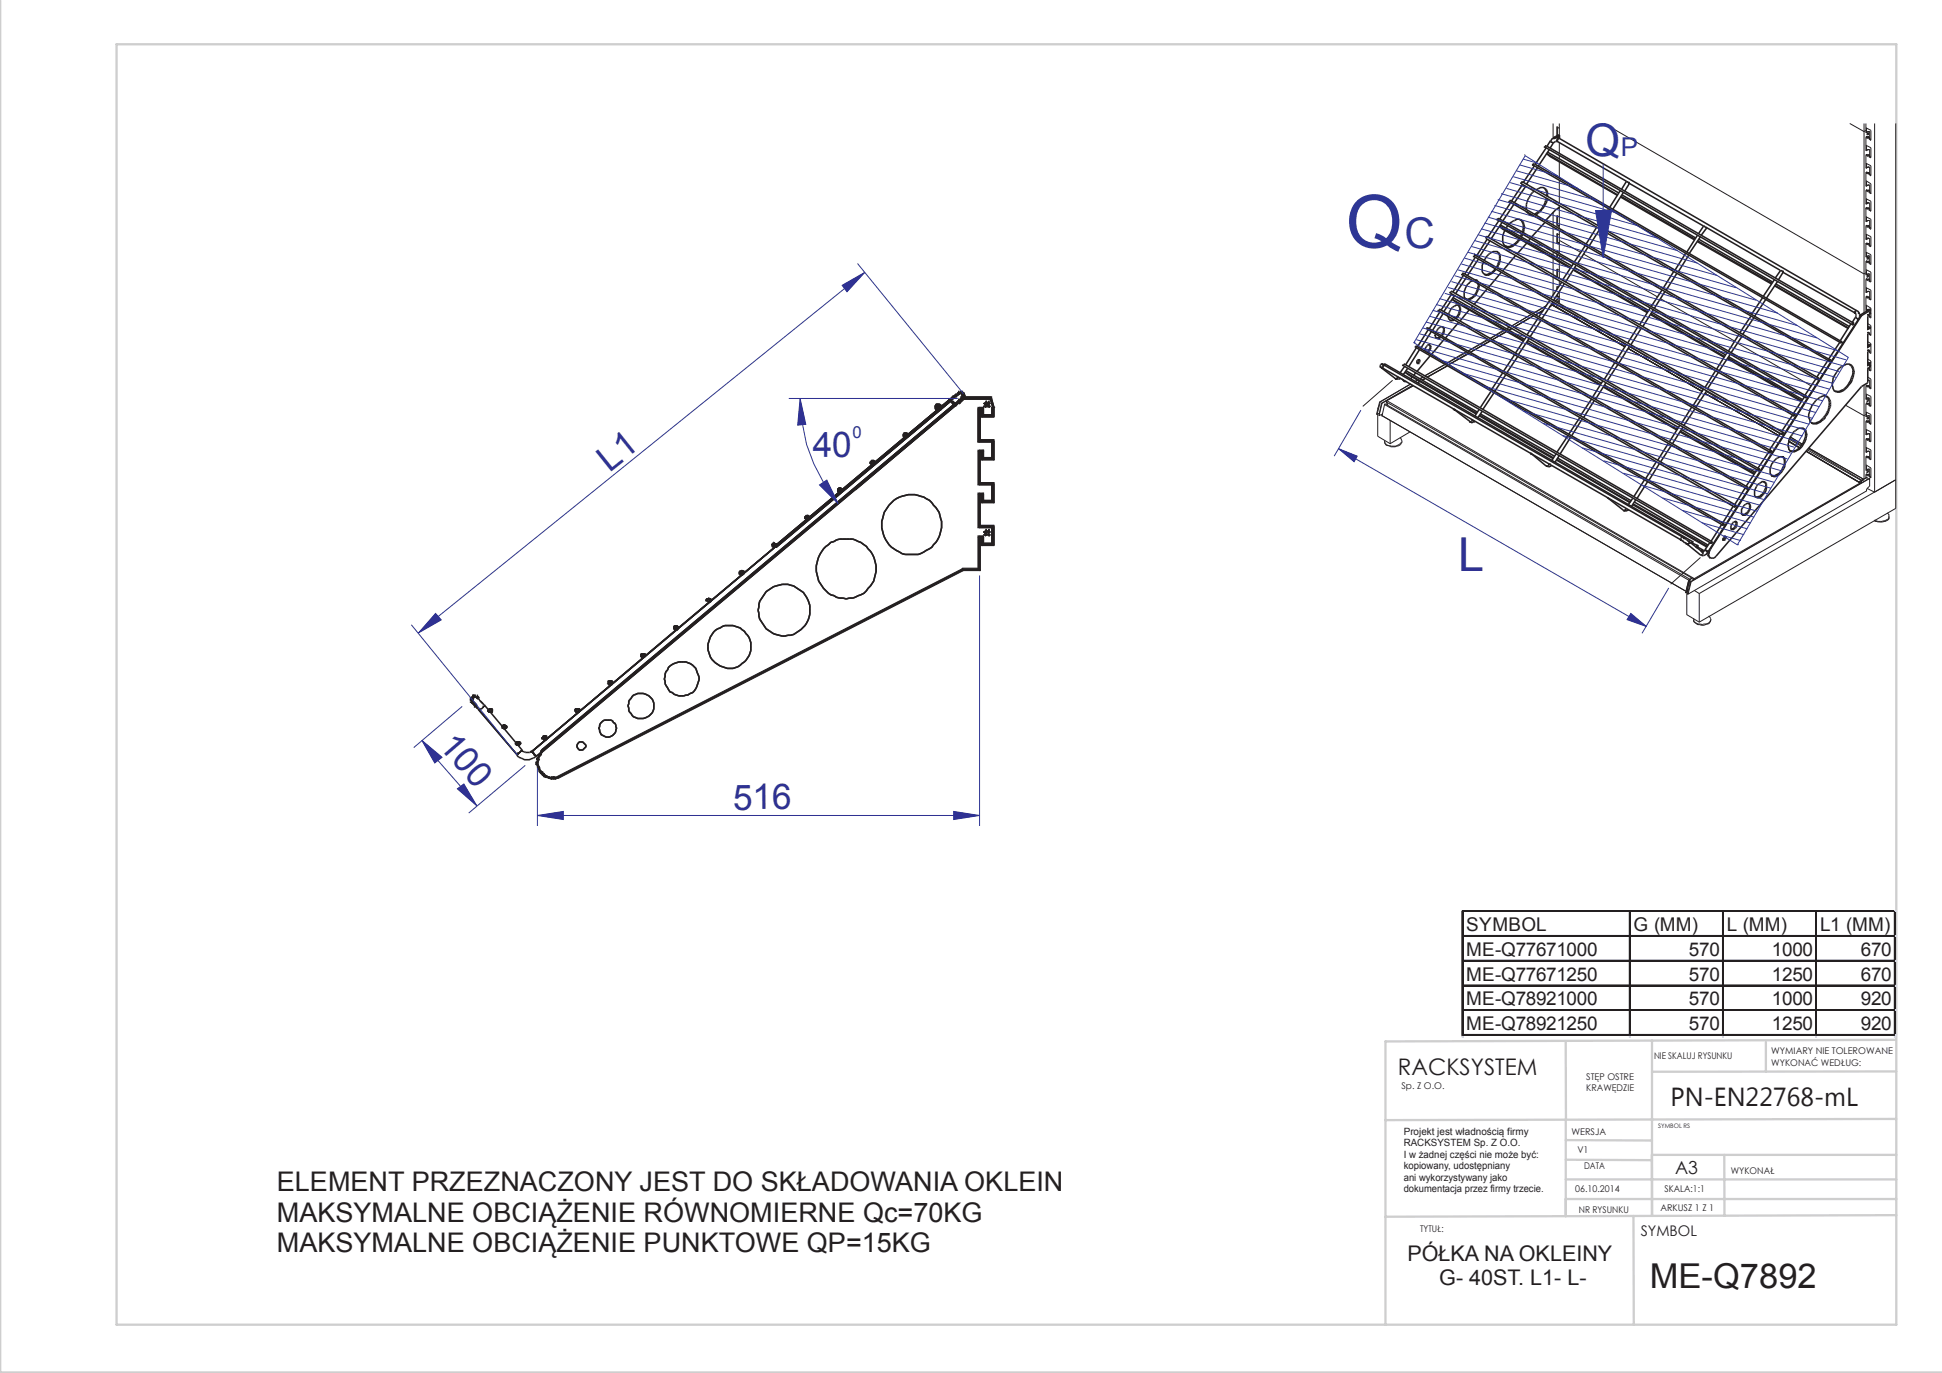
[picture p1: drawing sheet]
<svg xmlns="http://www.w3.org/2000/svg" width="420mm" height="297mm" viewBox="0 0 420 297" stroke-linecap="round" stroke-linejoin="round" font-family="sans-serif">
<defs><g id="words">
<text font-size="15.9" fill="#2c3695" x="291.1" y="53.6">Q</text>
<text font-size="10.1" fill="#2e3092" x="315.3" y="123.4">L</text>
<text font-size="9.7" fill="#2c3695" x="342.9" y="33.7">Q</text>
<text font-size="9.2" fill="#2c3695" x="303.7" y="53.6">C</text>
<g font-size="7.6" fill="#2e3092">
<text x="175.8" y="98.9">40</text>
<text x="131.8" y="102.2" transform="rotate(-39 131.8 102.2)">L1</text>
<text x="94.7" y="161.3" transform="rotate(49 94.7 161.3)">100</text>
<text x="158.5" y="175.1">516</text>
</g>
<text font-size="7.4" fill="#231f20" x="356.8" y="278.7">ME-Q7892</text>
<g font-size="5.8" fill="#231f20">
<text x="59.9" y="257.7">ELEMENT PRZEZNACZONY JEST DO SKŁADOWANIA OKLEIN</text>
<text x="59.9" y="264.2">MAKSYMALNE OBCIĄŻENIE RÓWNOMIERNE Qc=70KG</text>
<text x="59.9" y="270.8">MAKSYMALNE OBCIĄŻENIE PUNKTOWE QP=15KG</text>
</g>
<text font-size="5.6" fill="#2c3695" x="350.5" y="33.7">P</text>
<text font-size="5.6" fill="#231f20" x="361.3" y="239.2">PN-EN22768-mL</text>
<text font-size="4.9" fill="#231f20" x="302.3" y="232.5">RACKSYSTEM</text>
<g font-size="4.7" fill="#231f20">
<text x="304.4" y="272.9">PÓŁKA NA OKLEINY</text>
<text x="311.3" y="278.1">G- 40ST. L1- L-</text>
</g>
<g font-size="4.1" fill="#231f20">
<text x="317.1" y="201.4">SYMBOL</text>
<text x="353.3" y="201.4">G (MM)</text>
<text x="373.5" y="201.4">L (MM)</text>
<text x="393.6" y="201.4">L1 (MM)</text>
<text x="317.1" y="206.8">ME-Q77671000</text>
<text x="365.3" y="206.8">570</text>
<text x="383.2" y="206.8">1000</text>
<text x="402.4" y="206.8">670</text>
<text x="317.1" y="212.1">ME-Q77671250</text>
<text x="365.3" y="212.1">570</text>
<text x="383.2" y="212.1">1250</text>
<text x="402.4" y="212.1">670</text>
<text x="317.1" y="217.5">ME-Q78921000</text>
<text x="365.3" y="217.5">570</text>
<text x="383.2" y="217.5">1000</text>
<text x="402.4" y="217.5">920</text>
<text x="317.1" y="222.8">ME-Q78921250</text>
<text x="365.3" y="222.8">570</text>
<text x="383.2" y="222.8">1250</text>
<text x="402.4" y="222.8">920</text>
</g>
<text font-size="3.9" fill="#231f20" x="362.3" y="253.9">A3</text>
<text font-size="3.6" fill="#2e3092" x="184.4" y="94.8">0</text>
<text font-size="3.2" fill="#231f20" x="354.8" y="267.3">SYMBOL</text>
<g font-size="2.2" fill="#231f20">
<text x="303.6" y="245.4">Projekt jest władnością firmy</text>
<text x="303.6" y="247.9">RACKSYSTEM Sp. Z O.O.</text>
<text x="303.6" y="250.4">I w żadnej części nie może być:</text>
<text x="303.6" y="252.9">kopiowany, udostępniany</text>
<text x="303.6" y="255.4">ani wykorzystywany jako</text>
<text x="303.6" y="257.9">dokumentacja przez firmy trzecie.</text>
</g>
<g font-size="2" fill="#231f20">
<text x="383.1" y="228">WYMIARY NIE TOLEROWANE</text>
<text x="343.1" y="233.5">STĘP OSTRE</text>
<text x="357.7" y="229">NIE SKALUJ RYSUNKU</text>
<text x="383.1" y="230.5">WYKONAĆ WEDŁUG:</text>
<text x="303.1" y="235.6">Sp. Z O.O.</text>
<text x="343.1" y="236">KRAWĘDZIE</text>
<text x="339.9" y="245.5">WERSJA</text>
<text x="341.2" y="249.5">V1</text>
<text x="340.7" y="257.8">06.10.2014</text>
<text x="342.6" y="253">DATA</text>
<text x="360" y="257.8">SKALA:1:1</text>
<text x="374.4" y="253.9">WYKONAŁ</text>
<text x="341.5" y="262.4">NR RYSUNKU</text>
<text x="359.1" y="261.9">ARKUSZ 1 Z 1</text>
<text x="307.1" y="266.5">TYTUŁ:</text>
</g>
<text font-size="1.3" fill="#231f20" x="358.6" y="244.1">SYMBOL RS</text>
</g></defs>
<g fill="none" stroke="#cecece" stroke-width=".5">
<path d="M0 .1v296.8h420M25.2 9.6h384.9v277h-384.9zM338.6 225.3l.1 16.9M357.3 225.1v37.9v-13.2M381.9 225.5v6.3M410 224.9l-110.4 .4v61.3M410.1 231.8h-52.8M338.6 259.4h71.5M338.6 255.1h71.5M338.6 250.9l18.7 .1M338.6 246.6l18.7 .1M338.6 242.2v20.9"/>
<path d="M357.3 249.8h52.8M372.9 249.8l.1 13.2M410.1 242l-110.5 .3M353.3 263v23.6M410.1 262.9l-110.5 .3"/>
</g>
<g fill="none" stroke="#231f20" stroke-width=".34">
<path d="M173.7 114.9h.6M174.3 114.3h.5M145.4 138.6h.5M117.1 159.6h.5M117.1 159.8h1.2M117.3 159.3h1M117.3 159.4h1M117.5 160h.7M117.6 159.3v.1M117.8 159.6h.5M118.2 159.6v.2M118.3 159.6a.45 .45 0 0 0-.4-.3 .45 .45 0 0 0-.4 .3l.1 .4v-.2"/>
<path d="M118.3 159.6l-.1 .4h-.2M124.3 153.5h.5M124.3 153.7h.5M124.3 153.8h1.2M124.4 153.3h.9M124.4 154h.9M124.6 153.5a.44 .44 0 0 1 .7 0v.3h-.2v.2h-.3l-.2-.2zM124.6 153.7v.1M125 153.5h.5M125 153.7h.5M125.3 153.5v.3M131.4 147.4h1.1"/>
<path d="M131.4 147.6h1.3M131.4 147.9h1.1M131.6 147.7l.2-.1-.2 .1h.2zM131.8 147.7v.4M132.1 147.7h.6M132.3 147.4v.2M132.5 147.9l-.4 .2h.2v-.2v.2h-.7M132.5 147.9v-.3l-.2-.2h-.5v.5l.2 .2M115 162.6h.2l.7 1M117.3 162.4h.2z"/>
</g>
<path d="M167.6 118l37.8-31.6 .3 .3-37.7 31.7z" fill-rule="evenodd" fill="#231f20"/>
<path d="M167.6 118l37.8-31.6 .3 .3-37.7 31.7z" fill="none" stroke="#231f20" stroke-width=".22"/>
<path d="M167.8 118.2l-52.8 44.4" fill="none" stroke="#231f20" stroke-width=".34"/>
<path d="M167.6 118l37.8-31.6 .3 .3-37.7 31.7z" fill-rule="evenodd" fill="#231f20"/>
<path d="M167.6 118l37.8-31.6 .3 .3-37.7 31.7z" fill="none" stroke="#231f20" stroke-width=".22"/>
<path d="M167.8 118.2l-52.8 44.4" fill="none" stroke="#231f20" stroke-width=".34"/>
<path d="M205.7 86.4l.2 .1-.3 .4-.2-.2z" fill-rule="evenodd" fill="#231f20"/>
<path d="M205.7 86.4l.2 .1-.3 .4-.2-.2z" fill="none" stroke="#231f20" stroke-width=".22"/>
<path d="M205.6 86.7h.1M205.6 86.9h.1M115 162.6h.2l.2 .3" fill="none" stroke="#231f20" stroke-width=".34"/>
<path d="M205.9 86.9l.2-.2 .2 .2-.4 .3-.2-.1z" fill-rule="evenodd" fill="#231f20"/>
<path d="M205.9 86.9l.2-.2 .2 .2-.4 .3-.2-.1z" fill="none" stroke="#231f20" stroke-width=".22"/>
<path d="M115.4 162.9l.1 .2" fill="none" stroke="#231f20" stroke-width=".34"/>
<path d="M206.3 86.9l.1 .2-.3 .3-.2-.2z" fill-rule="evenodd" fill="#231f20"/>
<path d="M206.3 86.9l.1 .2-.3 .3-.2-.2z" fill="none" stroke="#231f20" stroke-width=".22"/>
<path d="M206.1 87.2h.2M115.5 163.1l.2 .4" fill="none" stroke="#231f20" stroke-width=".34"/>
<path d="M206.3 87.4l.1-.2 .2 .2-.3 .4-.2-.2z" fill-rule="evenodd" fill="#231f20"/>
<path d="M206.3 87.4l.1-.2 .2 .2-.3 .4-.2-.2z" fill="none" stroke="#231f20" stroke-width=".22"/>
<path d="M115.7 163.5h.2" fill="none" stroke="#231f20" stroke-width=".34"/>
<path d="M206.1 87.2h.5v.6h-.5z" fill-rule="evenodd" fill="#231f20"/>
<path d="M206.1 87.2h.5v.6h-.5z" fill="none" stroke="#231f20" stroke-width=".22"/>
<path d="M115.9 163.5v.1" fill="none" stroke="#231f20" stroke-width=".34"/>
<path d="M206.1 87.2h.5v.6h-.5z" fill-rule="evenodd" fill="#231f20"/>
<path d="M206.1 87.2h.5v.6h-.5z" fill="none" stroke="#231f20" stroke-width=".22"/>
<path d="M117.1 162.2h.5M117.5 162.4l-1.6 1.2" fill="none" stroke="#231f20" stroke-width=".34"/>
<path d="M184.8 105.6l21.5-18.2 .3 .4-21.5 18.1z" fill-rule="evenodd" fill="#231f20"/>
<path d="M184.8 105.6l21.5-18.2 .3 .4-21.5 18.1z" fill="none" stroke="#231f20" stroke-width=".22"/>
<path d="M207.7 85h.1" fill="none" stroke="#231f20" stroke-width=".34"/>
<path d="M207.7 84.6v.5z" fill="#231f20"/>
<path d="M207.7 84.6v.5" fill="none" stroke="#231f20" stroke-width=".22"/>
<path d="M207.5 85h.2" fill="none" stroke="#231f20" stroke-width=".34"/>
<path d="M207.8 84.6v.5z" fill="#231f20"/>
<path d="M207.8 84.6v.5" fill="none" stroke="#231f20" stroke-width=".22"/>
<path d="M207.3 85h.2M207.7 85h.1" fill="none" stroke="#231f20" stroke-width=".34"/>
<path d="M207.1 85l.2-.2 .4 .3-.2 .2z" fill-rule="evenodd" fill="#231f20"/>
<path d="M207.1 85l.2-.2 .4 .3-.2 .2z" fill="none" stroke="#231f20" stroke-width=".22"/>
<path d="M208.2 84.8l.2 .2-.4 .3-.2-.2z" fill-rule="evenodd" fill="#231f20"/>
<path d="M208.2 84.8l.2 .2-.4 .3-.2-.2z" fill="none" stroke="#231f20" stroke-width=".22"/>
<path d="M207 85.1h.1" fill="none" stroke="#231f20" stroke-width=".34"/>
<path d="M208.2 85.1l.2-.1 .1 .1-.3 .4-.2-.2z" fill-rule="evenodd" fill="#231f20"/>
<path d="M208.2 85.1l.2-.1 .1 .1-.3 .4-.2-.2z" fill="none" stroke="#231f20" stroke-width=".22"/>
<path d="M207 85.1h.1" fill="none" stroke="#231f20" stroke-width=".34"/>
<path d="M207.1 85.3h.2v.2h-.2z" fill-rule="evenodd" fill="#231f20"/>
<path d="M207.3 85.3v.2h-.2" fill="none" stroke="#231f20" stroke-width=".22"/>
<path d="M207 85.3h.1M208.2 85.3h.2" fill="none" stroke="#231f20" stroke-width=".34"/>
<path d="M206.6 85.3l.2-.2 .3 .4-.1 .2z" fill-rule="evenodd" fill="#231f20"/>
<path d="M206.6 85.3l.2-.2 .3 .4-.1 .2z" fill="none" stroke="#231f20" stroke-width=".22"/>
<path d="M208.2 85.7l.3-.4 .2 .2-.3 .3z" fill-rule="evenodd" fill="#231f20"/>
<path d="M208.2 85.7l.3-.4 .2 .2-.3 .3z" fill="none" stroke="#231f20" stroke-width=".22"/>
<path d="M206.6 85.3l.4 .4-.2 .1-.4-.3z" fill-rule="evenodd" fill="#231f20"/>
<path d="M206.6 85.3l.4 .4-.2 .1-.4-.3z" fill="none" stroke="#231f20" stroke-width=".22"/>
<path d="M206.6 85.7l.2 .1z" fill-rule="evenodd" fill="#231f20"/>
<path d="M206.8 85.8h.1" fill="none" stroke="#231f20" stroke-width=".22"/>
<path d="M206.1 85.7l.3-.2 .4 .3-.4 .2z" fill-rule="evenodd" fill="#231f20"/>
<path d="M206.1 85.7l.3-.2 .4 .3-.4 .2z" fill="none" stroke="#231f20" stroke-width=".22"/>
<path d="M208.4 85.5l.3 .3-.2 .4-.3-.4z" fill-rule="evenodd" fill="#231f20"/>
<path d="M208.4 85.5l.3 .3-.2 .4-.3-.4z" fill="none" stroke="#231f20" stroke-width=".22"/>
<path d="M205.9 85.8l.2-.1 .3 .3-.1 .2z" fill-rule="evenodd" fill="#231f20"/>
<path d="M205.9 85.8l.2-.1 .3 .3-.1 .2z" fill="none" stroke="#231f20" stroke-width=".22"/>
<path d="M208.2 86h.2" fill="none" stroke="#231f20" stroke-width=".34"/>
<path d="M208.4 86.2h.1v.2h-.1z" fill-rule="evenodd" fill="#231f20"/>
<path d="M208.5 86.2v.2h-.1" fill="none" stroke="#231f20" stroke-width=".22"/>
<path d="M208.2 86.2h.2" fill="none" stroke="#231f20" stroke-width=".34"/>
<path d="M205.9 85.8l.4 .4-.2 .2-.4-.4z" fill-rule="evenodd" fill="#231f20"/>
<path d="M205.9 85.8l.4 .4-.2 .2-.4-.4z" fill="none" stroke="#231f20" stroke-width=".22"/>
<path d="M208 86.2h.2" fill="none" stroke="#231f20" stroke-width=".34"/>
<path d="M208.2 86.4h.2v.1h-.2z" fill-rule="evenodd" fill="#231f20"/>
<path d="M208.4 86.4v.1h-.2" fill="none" stroke="#231f20" stroke-width=".22"/>
<path d="M208 86.4h.2" fill="none" stroke="#231f20" stroke-width=".34"/>
<path d="M205.7 86l.4 .4-.4 .3-.3-.3z" fill-rule="evenodd" fill="#231f20"/>
<path d="M205.7 86l.4 .4-.4 .3-.3-.3z" fill="none" stroke="#231f20" stroke-width=".22"/>
<path d="M207.7 86.4l.1-.2 .4 .3-.2 .2z" fill-rule="evenodd" fill="#231f20"/>
<path d="M207.7 86.4l.1-.2 .4 .3-.2 .2z" fill="none" stroke="#231f20" stroke-width=".22"/>
<path d="M207.8 86.5l.2 .2z" fill-rule="evenodd" fill="#231f20"/>
<path d="M208 86.7h.1" fill="none" stroke="#231f20" stroke-width=".22"/>
<path d="M207.7 86.4l.3 .3-.2 .2-.3-.4z" fill-rule="evenodd" fill="#231f20"/>
<path d="M207.7 86.4l.3 .3-.2 .2-.3-.4z" fill="none" stroke="#231f20" stroke-width=".22"/>
<path d="M207.7 86.7l.1 .2h-.1z" fill-rule="evenodd" fill="#231f20"/>
<path d="M207.7 86.9h.1" fill="none" stroke="#231f20" stroke-width=".22"/>
<path d="M207.5 86.7h.2" fill="none" stroke="#231f20" stroke-width=".34"/>
<path d="M207.3 86.4h.2v.3z" fill-rule="evenodd" fill="#231f20"/>
<path d="M207.5 86.4h-.2v.1" fill="none" stroke="#231f20" stroke-width=".22"/>
<path d="M207.3 86.5l.4 .4-.2 .2-.4-.4z" fill-rule="evenodd" fill="#231f20"/>
<path d="M207.3 86.5l.4 .4-.2 .2-.4-.4z" fill="none" stroke="#231f20" stroke-width=".22"/>
<path d="M206.6 87.2l.4 .4-.2 .2-.4-.4z" fill-rule="evenodd" fill="#231f20"/>
<path d="M206.6 87.2l.4 .4-.2 .2-.4-.4z" fill="none" stroke="#231f20" stroke-width=".22"/>
<path d="M206.6 87.6l.2 .2h-.2z" fill-rule="evenodd" fill="#231f20"/>
<path d="M206.6 87.8h.2" fill="none" stroke="#231f20" stroke-width=".22"/>
<path d="M206.4 87.6h.2M207.7 85h.1" fill="none" stroke="#231f20" stroke-width=".34"/>
<path d="M208 84.6v.5z" fill="#231f20"/>
<path d="M208 84.6v.5" fill="none" stroke="#231f20" stroke-width=".22"/>
<path d="M207.5 85h.5" fill="none" stroke="#231f20" stroke-width=".34"/>
<path d="M207.3 84.6h.2v.4z" fill-rule="evenodd" fill="#231f20"/>
<path d="M207.5 84.6h-.2v.2" fill="none" stroke="#231f20" stroke-width=".22"/>
<path d="M207.3 84.8l.4 .3-.2 .2-.4-.3z" fill-rule="evenodd" fill="#231f20"/>
<path d="M207.3 84.8l.4 .3-.2 .2-.4-.3z" fill="none" stroke="#231f20" stroke-width=".22"/>
<path d="M208.2 84.8l.2 .2-.4 .3-.2-.2z" fill-rule="evenodd" fill="#231f20"/>
<path d="M208.2 84.8l.2 .2-.4 .3-.2-.2z" fill="none" stroke="#231f20" stroke-width=".22"/>
<path d="M208.2 85.1l.2-.1-.4 .3z" fill="#231f20"/>
<path d="M208.4 85l-.4 .3" fill="none" stroke="#231f20" stroke-width=".22"/>
<path d="M208.2 84.8l.2 .2-.4 .3-.2-.2z" fill-rule="evenodd" fill="#231f20"/>
<path d="M208.2 84.8l.2 .2-.4 .3-.2-.2z" fill="none" stroke="#231f20" stroke-width=".22"/>
<path d="M208.2 84.8l-.4 .3z" fill="#231f20"/>
<path d="M208.2 84.8l-.4 .3" fill="none" stroke="#231f20" stroke-width=".22"/>
<path d="M208.2 85.1l.2-.1 .1 .1-.3 .4-.2-.2z" fill-rule="evenodd" fill="#231f20"/>
<path d="M208.2 85.1l.2-.1 .1 .1-.3 .4-.2-.2z" fill="none" stroke="#231f20" stroke-width=".22"/>
<path d="M208.4 85.3l.1-.2v.2z" fill-rule="evenodd" fill="#231f20"/>
<path d="M208.5 85.1v.2" fill="none" stroke="#231f20" stroke-width=".22"/>
<path d="M208.2 85.3h.2" fill="none" stroke="#231f20" stroke-width=".34"/>
<path d="M208 85.5h.5z" fill="#231f20"/>
<path d="M208 85.5h.5" fill="none" stroke="#231f20" stroke-width=".22"/>
<path d="M208.2 85.5h.2" fill="none" stroke="#231f20" stroke-width=".34"/>
<path d="M208.2 85.7l.3-.4 .2 .2-.3 .3z" fill-rule="evenodd" fill="#231f20"/>
<path d="M208.2 85.7l.3-.4 .2 .2-.3 .3z" fill="none" stroke="#231f20" stroke-width=".22"/>
<path d="M208.4 85.8l.3-.3z" fill="#231f20"/>
<path d="M208.7 85.5l-.3 .3" fill="none" stroke="#231f20" stroke-width=".22"/>
<path d="M208.2 85.7l.3-.4 .2 .2-.3 .3z" fill-rule="evenodd" fill="#231f20"/>
<path d="M208.2 85.7l.3-.4 .2 .2-.3 .3z" fill="none" stroke="#231f20" stroke-width=".22"/>
<path d="M208.2 85.7l.3-.4z" fill="#231f20"/>
<path d="M208.5 85.3l-.3 .4" fill="none" stroke="#231f20" stroke-width=".22"/>
<path d="M208.2 85.8l.2-.1 .3 .3-.2 .2z" fill-rule="evenodd" fill="#231f20"/>
<path d="M208.2 85.8l.2-.1 .3 .3-.2 .2z" fill="none" stroke="#231f20" stroke-width=".22"/>
<path d="M208.2 85.8l.3 .4-1 1.2z" fill-rule="evenodd" fill="#231f20"/>
<path d="M208.2 85.8l-.7 1.6 1-1.2" fill="none" stroke="#231f20" stroke-width=".22"/>
<path d="M208.4 85.5l.3 .3-.2 .4-.3-.4z" fill-rule="evenodd" fill="#231f20"/>
<path d="M208.4 85.5l.3 .3-.2 .4-.3-.4z" fill="none" stroke="#231f20" stroke-width=".22"/>
<path d="M208.2 86h.2" fill="none" stroke="#231f20" stroke-width=".34"/>
<path d="M208 86.2h.5z" fill="#231f20"/>
<path d="M208 86.2h.5" fill="none" stroke="#231f20" stroke-width=".22"/>
<path d="M208.2 86.2h.2" fill="none" stroke="#231f20" stroke-width=".34"/>
<path d="M208 86h.5z" fill="#231f20"/>
<path d="M208 86h.5" fill="none" stroke="#231f20" stroke-width=".22"/>
<path d="M207.8 85.8h.6v.6h-.6z" fill-rule="evenodd" fill="#231f20"/>
<path d="M207.8 85.8h.6v.6h-.6z" fill="none" stroke="#231f20" stroke-width=".22"/>
<path d="M202.6 87.4h.5v.5h-.5z" fill-rule="evenodd" fill="#231f20"/>
<path d="M202.6 87.4h.5v.5h-.5z" fill="none" stroke="#231f20" stroke-width=".22"/>
<path d="M202.4 87.6h.5v.5h-.5z" fill-rule="evenodd" fill="#231f20"/>
<path d="M202.4 87.6h.5v.5h-.5z" fill="none" stroke="#231f20" stroke-width=".22"/>
<path d="M202.4 87.6h.5v.5h-.5z" fill-rule="evenodd" fill="#231f20"/>
<path d="M202.4 87.6h.5v.5h-.5z" fill="none" stroke="#231f20" stroke-width=".22"/>
<path d="M202.9 87.8h.2" fill="none" stroke="#231f20" stroke-width=".34"/>
<path d="M202.6 87.4h.5v.5h-.5z" fill-rule="evenodd" fill="#231f20"/>
<path d="M202.6 87.4h.5v.5h-.5z" fill="none" stroke="#231f20" stroke-width=".22"/>
<path d="M202.4 87.6h.5v.5h-.5z" fill-rule="evenodd" fill="#231f20"/>
<path d="M202.4 87.6h.5v.5h-.5z" fill="none" stroke="#231f20" stroke-width=".22"/>
<path d="M202.2 87.8h.6v.5h-.6z" fill-rule="evenodd" fill="#231f20"/>
<path d="M202.2 87.8h.6v.5h-.6z" fill="none" stroke="#231f20" stroke-width=".22"/>
<path d="M202.6 88.3h.2" fill="none" stroke="#231f20" stroke-width=".34"/>
<path d="M202.9 87.6h.6v.5h-.6z" fill-rule="evenodd" fill="#231f20"/>
<path d="M202.9 87.6h.6v.5h-.6z" fill="none" stroke="#231f20" stroke-width=".22"/>
<path d="M203.1 87.8h.2" fill="none" stroke="#231f20" stroke-width=".34"/>
<path d="M202.4 87.9h.5v.6h-.5z" fill-rule="evenodd" fill="#231f20"/>
<path d="M202.4 87.9h.5v.6h-.5z" fill="none" stroke="#231f20" stroke-width=".22"/>
<path d="M202.4 88.1h.5v.5h-.5z" fill-rule="evenodd" fill="#231f20"/>
<path d="M202.4 88.1h.5v.5h-.5z" fill="none" stroke="#231f20" stroke-width=".22"/>
<path d="M203.1 88.1h.2" fill="none" stroke="#231f20" stroke-width=".34"/>
<path d="M202.9 87.6h.6v.5h-.6z" fill-rule="evenodd" fill="#231f20"/>
<path d="M202.9 87.6h.6v.5h-.6z" fill="none" stroke="#231f20" stroke-width=".22"/>
<path d="M203.3 88.1h.2" fill="none" stroke="#231f20" stroke-width=".34"/>
<path d="M203.1 87.8h.5v.5h-.5z" fill-rule="evenodd" fill="#231f20"/>
<path d="M203.1 87.8h.5v.5h-.5z" fill="none" stroke="#231f20" stroke-width=".22"/>
<path d="M202.4 88.1h.5v.5h-.5z" fill-rule="evenodd" fill="#231f20"/>
<path d="M202.4 88.1h.5v.5h-.5z" fill="none" stroke="#231f20" stroke-width=".22"/>
<path d="M202.8 88.5h.1M203.1 88.3h.4" fill="none" stroke="#231f20" stroke-width=".34"/>
<path d="M202.8 88.1h.5v.5h-.5z" fill-rule="evenodd" fill="#231f20"/>
<path d="M202.8 88.1h.5v.5h-.5z" fill="none" stroke="#231f20" stroke-width=".22"/>
<path d="M202.9 88.5h.2" fill="none" stroke="#231f20" stroke-width=".34"/>
<path d="M202.9 88.1h.6v.5h-.6z" fill-rule="evenodd" fill="#231f20"/>
<path d="M202.9 88.1h.6v.5h-.6z" fill="none" stroke="#231f20" stroke-width=".22"/>
<path d="M202.6 88.1h.5v.5h-.5z" fill-rule="evenodd" fill="#231f20"/>
<path d="M202.6 88.1h.5v.5h-.5z" fill="none" stroke="#231f20" stroke-width=".22"/>
<path d="M202.9 88.5h.2" fill="none" stroke="#231f20" stroke-width=".34"/>
<path d="M202.6 87.4h.5v.5h-.5z" fill-rule="evenodd" fill="#231f20"/>
<path d="M202.6 87.4h.5v.5h-.5z" fill="none" stroke="#231f20" stroke-width=".22"/>
<path d="M202.8 87.8h.1M203.1 87.8h.2" fill="none" stroke="#231f20" stroke-width=".34"/>
<path d="M202.4 87.6h.5v.5h-.5z" fill-rule="evenodd" fill="#231f20"/>
<path d="M202.4 87.6h.5v.5h-.5z" fill="none" stroke="#231f20" stroke-width=".22"/>
<path d="M202.6 87.4h.5v.5h-.5z" fill-rule="evenodd" fill="#231f20"/>
<path d="M202.6 87.4h.5v.5h-.5z" fill="none" stroke="#231f20" stroke-width=".22"/>
<path d="M203.1 87.9h.2" fill="none" stroke="#231f20" stroke-width=".34"/>
<path d="M202.9 87.6h.6v.5h-.6z" fill-rule="evenodd" fill="#231f20"/>
<path d="M202.9 87.6h.6v.5h-.6z" fill="none" stroke="#231f20" stroke-width=".22"/>
<path d="M202.4 87.6h.5v.5h-.5z" fill-rule="evenodd" fill="#231f20"/>
<path d="M202.4 87.6h.5v.5h-.5z" fill="none" stroke="#231f20" stroke-width=".22"/>
<path d="M202.4 87.6h.5v.5h-.5z" fill-rule="evenodd" fill="#231f20"/>
<path d="M202.4 87.6h.5v.5h-.5z" fill="none" stroke="#231f20" stroke-width=".22"/>
<path d="M202.9 87.6h.6v.5h-.6z" fill-rule="evenodd" fill="#231f20"/>
<path d="M202.9 87.6h.6v.5h-.6z" fill="none" stroke="#231f20" stroke-width=".22"/>
<path d="M203.3 88.1h.2" fill="none" stroke="#231f20" stroke-width=".34"/>
<path d="M202.2 87.8h.6v.5h-.6z" fill-rule="evenodd" fill="#231f20"/>
<path d="M202.2 87.8h.6v.5h-.6z" fill="none" stroke="#231f20" stroke-width=".22"/>
<path d="M202.4 87.6h.5v.5h-.5z" fill-rule="evenodd" fill="#231f20"/>
<path d="M202.4 87.6h.5v.5h-.5z" fill="none" stroke="#231f20" stroke-width=".22"/>
<path d="M203.1 87.8h.5v.5h-.5z" fill-rule="evenodd" fill="#231f20"/>
<path d="M203.1 87.8h.5v.5h-.5z" fill="none" stroke="#231f20" stroke-width=".22"/>
<path d="M202.4 88.3h.2M203.3 88.3h.2" fill="none" stroke="#231f20" stroke-width=".34"/>
<path d="M202.2 87.8h.6v.5h-.6z" fill-rule="evenodd" fill="#231f20"/>
<path d="M202.2 87.8h.6v.5h-.6z" fill="none" stroke="#231f20" stroke-width=".22"/>
<path d="M203.1 88.3h.2M203.1 88.5h.2" fill="none" stroke="#231f20" stroke-width=".34"/>
<path d="M202.4 88.1h.5v.5h-.5z" fill-rule="evenodd" fill="#231f20"/>
<path d="M202.4 88.1h.5v.5h-.5z" fill="none" stroke="#231f20" stroke-width=".22"/>
<path d="M202.4 87.9h.5v.6h-.5z" fill-rule="evenodd" fill="#231f20"/>
<path d="M202.4 87.9h.5v.6h-.5z" fill="none" stroke="#231f20" stroke-width=".22"/>
<path d="M202.9 88.1h.6v.5h-.6z" fill-rule="evenodd" fill="#231f20"/>
<path d="M202.9 88.1h.6v.5h-.6z" fill="none" stroke="#231f20" stroke-width=".22"/>
<path d="M202.6 88.5h.2M202.9 88.5h.2" fill="none" stroke="#231f20" stroke-width=".34"/>
<path d="M202.4 88.1h.5v.5h-.5z" fill-rule="evenodd" fill="#231f20"/>
<path d="M202.4 88.1h.5v.5h-.5z" fill="none" stroke="#231f20" stroke-width=".22"/>
<path d="M202.8 88.5h.1" fill="none" stroke="#231f20" stroke-width=".34"/>
<path d="M202.6 88.1h.5v.5h-.5z" fill-rule="evenodd" fill="#231f20"/>
<path d="M202.6 88.1h.5v.5h-.5z" fill="none" stroke="#231f20" stroke-width=".22"/>
<path d="M202.9 87.9l.4-.3 .2 .2-.4 .3z" fill-rule="evenodd" fill="#231f20"/>
<path d="M202.9 87.9l.4-.3 .2 .2-.4 .3z" fill="none" stroke="#231f20" stroke-width=".22"/>
<path d="M203.1 87.4h.2l-.2 .4z" fill-rule="evenodd" fill="#231f20"/>
<path d="M203.1 87.4h.2v.2" fill="none" stroke="#231f20" stroke-width=".22"/>
<path d="M202.8 87.8h.3" fill="none" stroke="#231f20" stroke-width=".34"/>
<path d="M202.4 87.4h.4v.4h-.4z" fill-rule="evenodd" fill="#231f20"/>
<path d="M202.8 87.4h-.4v.4" fill="none" stroke="#231f20" stroke-width=".22"/>
<path d="M202.6 87.8h.2" fill="none" stroke="#231f20" stroke-width=".34"/>
<path d="M202.8 87.9h.1v.2z" fill-rule="evenodd" fill="#231f20"/>
<path d="M202.9 87.9v.2" fill="none" stroke="#231f20" stroke-width=".22"/>
<path d="M202.4 87.9l.2-.1 .3 .3-.1 .2z" fill-rule="evenodd" fill="#231f20"/>
<path d="M202.4 87.9l.2-.1 .3 .3-.1 .2z" fill="none" stroke="#231f20" stroke-width=".22"/>
<path d="M202.2 87.9l.4 .2h-.4z" fill-rule="evenodd" fill="#231f20"/>
<path d="M202.4 87.9h-.2v.2" fill="none" stroke="#231f20" stroke-width=".22"/>
<path d="M202.4 88.1h.2" fill="none" stroke="#231f20" stroke-width=".34"/>
<path d="M202.2 88.3h.4v.2h-.4z" fill-rule="evenodd" fill="#231f20"/>
<path d="M202.2 88.3v.2h.4" fill="none" stroke="#231f20" stroke-width=".22"/>
<path d="M202.4 88.3h.2" fill="none" stroke="#231f20" stroke-width=".34"/>
<path d="M202.8 87.9h.1v.4h-.1z" fill-rule="evenodd" fill="#231f20"/>
<path d="M202.8 87.9h.1v.4" fill="none" stroke="#231f20" stroke-width=".22"/>
<path d="M202.6 88.3h.2M202.9 88.5h.2" fill="none" stroke="#231f20" stroke-width=".34"/>
<path d="M203.3 88.5h.2v.1h-.2z" fill-rule="evenodd" fill="#231f20"/>
<path d="M203.5 88.5v.1h-.2" fill="none" stroke="#231f20" stroke-width=".22"/>
<path d="M203.1 88.5h.2" fill="none" stroke="#231f20" stroke-width=".34"/>
<path d="M203.3 87.9l.2-.1 .1 .1-.3 .4-.2-.2z" fill-rule="evenodd" fill="#231f20"/>
<path d="M203.3 87.9l.2-.1 .1 .1-.3 .4-.2-.2z" fill="none" stroke="#231f20" stroke-width=".22"/>
<path d="M202.8 88.5h.1" fill="none" stroke="#231f20" stroke-width=".34"/>
<path d="M203.3 87.9l.3 .4-.1 .2-.4-.4z" fill-rule="evenodd" fill="#231f20"/>
<path d="M203.3 87.9l.3 .4-.1 .2-.4-.4z" fill="none" stroke="#231f20" stroke-width=".22"/>
<g fill="none" stroke="#231f20" stroke-width=".34">
<path d="M195.2 93.9h1.3M195.2 94.1h.6M195.2 94.2h.6M195.4 93.7h.7v.2v-.2h-.2M195.6 93.9v.2M195.8 94.4a.44 .44 0 0 1 0-.7h.3l.2 .4v.1l-.4 .2M195.9 94.1h.6M195.9 94.2h.6M196.3 94.2v.2h-1.1M202.9 88.5h.2M103.8 153.5l1.1-.9 8 9.6v.2l-.9 .5-.1 .4-8.3-9.6zM105.4 153.7h.5"/>
<path d="M105.4 153.8h.5M105.6 153.5h1M105.6 154h1M105.7 153.3h.7v.2M106.1 153.8h.5M106.6 153.7l-.3-.4h-.4l-.2 .4 .2 .3-.2-.2M106.6 153.7l-.2 .3h-.1M106.6 153.7h-.2v.3M108.4 157.2h.7M108.5 157h1.1M108.5 157.3h.6M108.5 157.5h1.1"/>
<path d="M108.7 156.8h.5M108.7 157.2v.1M108.9 157.7h.5M109.1 156.8l-.2 .4M109.2 157.2h.6M109.2 157.3h.6M109.4 157.3l-.2 .4M109.6 157.3l-.4-.5h-.1l-.4 .4 .4 .5v-.2M111.3 160.8h.6M111.5 160.5h1.1M111.5 161h1.1M111.7 160.7l.7-.2 .2 .3-.4 .4h-.3z"/>
<path d="M111.7 161.2h.7M111.9 160.5v.2h-.2l.2 .3M112 160.7h.7M112.2 160.8h.5M112.6 160.7l-.2 .3"/>
</g>
<path d="M103.3 150.9l.2-.2 .1 .2-.3 .3-.2-.1z" fill-rule="evenodd" fill="#231f20"/>
<path d="M103.3 150.9l.2-.2 .1 .2-.3 .3-.2-.1z" fill="none" stroke="#231f20" stroke-width=".22"/>
<path d="M103.3 150.9l-.2 .2z" fill-rule="evenodd" fill="#231f20"/>
<path d="M103.1 151.1h.1" fill="none" stroke="#231f20" stroke-width=".22"/>
<path d="M102.9 150.9l.4-.4 .2 .2-.4 .4z" fill-rule="evenodd" fill="#231f20"/>
<path d="M102.9 150.9l.4-.4 .2 .2-.4 .4z" fill="none" stroke="#231f20" stroke-width=".22"/>
<path d="M103.1 150.4h.2l-.2 .3z" fill-rule="evenodd" fill="#231f20"/>
<path d="M103.1 150.4h.2v.1" fill="none" stroke="#231f20" stroke-width=".22"/>
<path d="M102.8 150.7h.3" fill="none" stroke="#231f20" stroke-width=".34"/>
<path d="M102.4 150.4h.4v.5h-.4z" fill-rule="evenodd" fill="#231f20"/>
<path d="M102.4 150.4h.4v.5h-.4z" fill="none" stroke="#231f20" stroke-width=".22"/>
<path d="M102.2 150.4h.2v.3z" fill-rule="evenodd" fill="#231f20"/>
<path d="M102.4 150.4h-.2v.1" fill="none" stroke="#231f20" stroke-width=".22"/>
<path d="M102.2 150.5l.4 .4-.2 .2-.3-.4z" fill-rule="evenodd" fill="#231f20"/>
<path d="M102.2 150.5l.4 .4-.2 .2-.3-.4z" fill="none" stroke="#231f20" stroke-width=".22"/>
<path d="M101.9 151.1l.2-.2 .3 .3-.2 .2z" fill-rule="evenodd" fill="#231f20"/>
<path d="M101.9 151.1l.2-.2 .3 .3-.2 .2z" fill="none" stroke="#231f20" stroke-width=".22"/>
<path d="M103.5 151.1l.1 .1" fill="none" stroke="#231f20" stroke-width=".34"/>
<path d="M101.7 150.9h.5v.5h-.5z" fill-rule="evenodd" fill="#231f20"/>
<path d="M101.7 150.9h.5v.5h-.5z" fill="none" stroke="#231f20" stroke-width=".22"/>
<path d="M103.6 151.2v.2" fill="none" stroke="#231f20" stroke-width=".34"/>
<path d="M101.7 151.2h.5v.4h-.5z" fill-rule="evenodd" fill="#231f20"/>
<path d="M101.7 151.2h.5v.4h-.5z" fill="none" stroke="#231f20" stroke-width=".22"/>
<path d="M101.9 151.6h.2M103.6 151.4l.4 .4" fill="none" stroke="#231f20" stroke-width=".34"/>
<path d="M101.9 151.9l.3-.3 .2 .2-.3 .3z" fill-rule="evenodd" fill="#231f20"/>
<path d="M101.9 151.9l.3-.3 .2 .2-.3 .3z" fill="none" stroke="#231f20" stroke-width=".22"/>
<path d="M104 151.8l.2 .1" fill="none" stroke="#231f20" stroke-width=".34"/>
<path d="M102.2 151.9l.2-.1 .2 .1-.4 .4-.1-.2z" fill-rule="evenodd" fill="#231f20"/>
<path d="M102.2 151.9l.2-.1 .2 .1-.4 .4-.1-.2z" fill="none" stroke="#231f20" stroke-width=".22"/>
<path d="M104.2 151.9l.3 .4" fill="none" stroke="#231f20" stroke-width=".34"/>
<path d="M102.6 151.9l.2 .2-.4 .4-.2-.2z" fill-rule="evenodd" fill="#231f20"/>
<path d="M102.6 151.9l.2 .2-.4 .4-.2-.2z" fill="none" stroke="#231f20" stroke-width=".22"/>
<path d="M104.5 152.3l.2 .2" fill="none" stroke="#231f20" stroke-width=".34"/>
<path d="M102.4 152.5l.4-.4 .1 .2-.3 .3z" fill-rule="evenodd" fill="#231f20"/>
<path d="M102.4 152.5l.4-.4 .1 .2-.3 .3z" fill="none" stroke="#231f20" stroke-width=".22"/>
<path d="M102.8 152.5l.8 1.2M104.7 152.5l.2 .1" fill="none" stroke="#231f20" stroke-width=".34"/>
<path d="M102.4 150.4h.4v.5h-.4z" fill-rule="evenodd" fill="#231f20"/>
<path d="M102.4 150.4h.4v.5h-.4z" fill="none" stroke="#231f20" stroke-width=".22"/>
<path d="M102.2 150.4h.2v.3z" fill-rule="evenodd" fill="#231f20"/>
<path d="M102.4 150.4h-.2v.1" fill="none" stroke="#231f20" stroke-width=".22"/>
<path d="M102.2 150.5l.4 .4-.2 .2-.3-.4z" fill-rule="evenodd" fill="#231f20"/>
<path d="M102.2 150.5l.4 .4-.2 .2-.3-.4z" fill="none" stroke="#231f20" stroke-width=".22"/>
<path d="M101.9 151.6h.2" fill="none" stroke="#231f20" stroke-width=".34"/>
<path d="M101.7 151.8h.4l-.2 .1h-.2z" fill-rule="evenodd" fill="#231f20"/>
<path d="M101.7 151.8v.1h.2" fill="none" stroke="#231f20" stroke-width=".22"/>
<path d="M101.9 151.9l.3-.3 .2 .2-.3 .3z" fill-rule="evenodd" fill="#231f20"/>
<path d="M101.9 151.9l.3-.3 .2 .2-.3 .3z" fill="none" stroke="#231f20" stroke-width=".22"/>
<g fill="none" stroke="#231f20" stroke-width=".34">
<path d="M188.3 99.8h1M188.4 99.7h.7M188.4 99.8v.4M202.6 91.1l.5-.5zM166.7 117.8h.7M166.9 117.7h1.1M166.9 118h.5M166.9 118.2h1.1M167.1 117.5h.5v.2M167.1 117.8v.2M167.1 118.4h.7M167.3 117.7v.1"/>
<path d="M167.3 118v.2M167.3 118.2l.1 .2M167.4 117.5v.2M167.6 118.4l.2-.4v.5M167.6 117.8h.5M167.6 118h.5M167.8 117.8v-.1l-.4-.2v.2l-.3 .1 .2 .4M167.8 117.7v.1M167.8 117.8l.2 .2M173.9 111.9h.5M173.9 112.1h.5M174.1 111.7h1"/>
<path d="M174.1 112.2h1M174.3 111.7l.5-.2a.51 .51 0 0 1-.2 .9l-.3-.2zM174.3 111.5h.5M174.3 111.7v.4M174.3 112.4h.5M174.6 111.5l-.2 .2M174.6 111.9h.5M174.6 112.1h.5M175 111.7v.2M181.1 105.8h1M181.1 105.9h.5M181.1 106.1h.5"/>
<path d="M181.1 106.3h1M181.3 105.6h.7M181.4 105.8l.4-.2 .3 .5-.5 .4v-.2h-.2zM181.4 105.8v.3M181.4 106.5h.6M181.6 105.6v.2M181.8 105.9h.5M181.8 106.1h.5M188.1 100h.5M188.1 100.2h.5M188.3 100.4h1M188.6 100.4l-.2-.2 .2-.5h.4l.1 .1v.6h-.1"/>
<path d="M188.8 100h.5M188.8 100.2h.5M189 100v.7M145.6 135.5h1M145.6 135.7h.5M145.6 135.8h.5M145.6 136h1M145.8 136.2h.8M145.9 135.8v.2M146.3 135.7h.5M146.3 135.8h.5M146.5 135.5l.1 .2"/>
<path d="M146.6 135.7l-.1-.2h-.6v.5h.2v.2M146.6 135.7v.3l-.3 .2M152.6 129.7h.5M152.6 129.9h.5M152.8 129.6h1M153.1 129.6l-.2 .1v.4M153.1 130.2h.5M153.3 129.7h.5M153.3 129.9h.5M153.3 130.1h.5M153.6 129.6v.5l-.1 .1v-.1h.1M153.6 129.7v-.1l-.3-.2-.4 .3 .4 .5"/>
<path d="M159.8 123.8h.5M159.8 124h.5M159.8 124.1h1.2M159.9 123.6h1.1M160.1 123.6l.4-.2 .3 .4v.3h-.2v.2l-.5-.2zM160.1 123.6v.5M160.3 124.1v.2M160.5 123.4v.2zM160.5 123.4v.2M160.5 123.8h.5M160.5 124h.5M160.6 124.1v.2h-.7"/>
<path d="M138.4 141.6h.6M138.4 141.8h.6M138.4 142h1.3M138.6 141.4h.9v.6M138.6 142.1h.7M138.8 141.8v.2M139.1 141.6h.6M139.1 141.8h.6M139.3 142v.1M139.5 141.6v-.2h-.5a.44 .44 0 0 0 0 .7M139.5 141.8l-.2 .3"/>
</g>
<path d="M213.6 115.6l.2-.2 .3 .3-.1 .2z" fill-rule="evenodd" fill="#231f20"/>
<path d="M213.6 115.6l.2-.2 .3 .3-.1 .2z" fill="none" stroke="#231f20" stroke-width=".22"/>
<path d="M214 115.6h.1v.1z" fill-rule="evenodd" fill="#231f20"/>
<path d="M214.1 115.6v.1" fill="none" stroke="#231f20" stroke-width=".22"/>
<path d="M213.8 115.6h.2M213.8 115.4h.2" fill="none" stroke="#231f20" stroke-width=".34"/>
<path d="M214 115.2l.1-.2v.2z" fill-rule="evenodd" fill="#231f20"/>
<path d="M214.1 115v.2" fill="none" stroke="#231f20" stroke-width=".22"/>
<path d="M213.6 115.2l.4-.3 .1 .1-.3 .4z" fill-rule="evenodd" fill="#231f20"/>
<path d="M213.6 115.2l.4-.3 .1 .1-.3 .4z" fill="none" stroke="#231f20" stroke-width=".22"/>
<path d="M213.4 115h.4l-.2 .2h-.2z" fill-rule="evenodd" fill="#231f20"/>
<path d="M213.4 115v.2h.2" fill="none" stroke="#231f20" stroke-width=".22"/>
<path d="M213.6 115h.2" fill="none" stroke="#231f20" stroke-width=".34"/>
<path d="M213.8 114.5h.2v.4h-.2z" fill-rule="evenodd" fill="#231f20"/>
<path d="M213.8 114.5h.2v.4" fill="none" stroke="#231f20" stroke-width=".22"/>
<path d="M213.4 114.9h.4" fill="none" stroke="#231f20" stroke-width=".34"/>
<path d="M213.3 114.5h.1v.4z" fill-rule="evenodd" fill="#231f20"/>
<path d="M213.4 114.5h-.1v.2" fill="none" stroke="#231f20" stroke-width=".22"/>
<path d="M213.3 114.7l.3 .3-.2 .2-.3-.3z" fill-rule="evenodd" fill="#231f20"/>
<path d="M213.3 114.7l.3 .3-.2 .2-.3-.3z" fill="none" stroke="#231f20" stroke-width=".22"/>
<path d="M213.3 115l.1 .2z" fill-rule="evenodd" fill="#231f20"/>
<path d="M213.4 115.2h.1" fill="none" stroke="#231f20" stroke-width=".22"/>
<path d="M213.1 114.9l.3 .3-.1 .2-.4-.4z" fill-rule="evenodd" fill="#231f20"/>
<path d="M213.1 114.9l.3 .3-.1 .2-.4-.4z" fill="none" stroke="#231f20" stroke-width=".22"/>
<path d="M212.7 115l.4 .2h-.4z" fill-rule="evenodd" fill="#231f20"/>
<path d="M212.9 115h-.2v.2" fill="none" stroke="#231f20" stroke-width=".22"/>
<path d="M212.9 115.2h.2M212.9 115.4h.2" fill="none" stroke="#231f20" stroke-width=".34"/>
<path d="M212.7 115.6h.4l-.2 .1h-.2z" fill-rule="evenodd" fill="#231f20"/>
<path d="M212.7 115.6v.1h.2" fill="none" stroke="#231f20" stroke-width=".22"/>
<path d="M212.9 115.7l.4-.3 .1 .2-.3 .3z" fill-rule="evenodd" fill="#231f20"/>
<path d="M212.9 115.7l.4-.3 .1 .2-.3 .3z" fill="none" stroke="#231f20" stroke-width=".22"/>
<path d="M213.1 115.9l.2-.2v.2z" fill-rule="evenodd" fill="#231f20"/>
<path d="M213.1 115.9h.2" fill="none" stroke="#231f20" stroke-width=".22"/>
<path d="M213.1 115.7h.5" fill="none" stroke="#231f20" stroke-width=".34"/>
<path d="M213.8 115.7l.2 .2h-.2z" fill-rule="evenodd" fill="#231f20"/>
<path d="M213.8 115.9h.2" fill="none" stroke="#231f20" stroke-width=".22"/>
<path d="M213.6 87.8l.2-.2 .3 .3-.1 .2z" fill-rule="evenodd" fill="#231f20"/>
<path d="M213.6 87.8l.2-.2 .3 .3-.1 .2z" fill="none" stroke="#231f20" stroke-width=".22"/>
<path d="M214 87.8h.1v.1z" fill-rule="evenodd" fill="#231f20"/>
<path d="M214.1 87.8v.1" fill="none" stroke="#231f20" stroke-width=".22"/>
<path d="M213.8 87.8h.2M213.8 87.6h.2" fill="none" stroke="#231f20" stroke-width=".34"/>
<path d="M214 87.4l.1-.2v.2z" fill-rule="evenodd" fill="#231f20"/>
<path d="M214.1 87.2v.2" fill="none" stroke="#231f20" stroke-width=".22"/>
<path d="M213.6 87.4l.4-.3 .1 .1-.3 .4z" fill-rule="evenodd" fill="#231f20"/>
<path d="M213.6 87.4l.4-.3 .1 .1-.3 .4z" fill="none" stroke="#231f20" stroke-width=".22"/>
<path d="M213.4 87.2h.4l-.2 .2h-.2z" fill-rule="evenodd" fill="#231f20"/>
<path d="M213.4 87.2v.2h.2" fill="none" stroke="#231f20" stroke-width=".22"/>
<path d="M213.6 87.2h.2" fill="none" stroke="#231f20" stroke-width=".34"/>
<path d="M213.8 86.7h.2v.4h-.2z" fill-rule="evenodd" fill="#231f20"/>
<path d="M213.8 86.7h.2v.4" fill="none" stroke="#231f20" stroke-width=".22"/>
<path d="M213.4 87.1h.4" fill="none" stroke="#231f20" stroke-width=".34"/>
<path d="M213.3 86.7h.1v.4z" fill-rule="evenodd" fill="#231f20"/>
<path d="M213.4 86.7h-.1v.2" fill="none" stroke="#231f20" stroke-width=".22"/>
<path d="M213.3 86.9l.3 .3-.2 .2-.3-.3z" fill-rule="evenodd" fill="#231f20"/>
<path d="M213.3 86.9l.3 .3-.2 .2-.3-.3z" fill="none" stroke="#231f20" stroke-width=".22"/>
<path d="M213.3 87.2l.1 .2z" fill-rule="evenodd" fill="#231f20"/>
<path d="M213.4 87.4h.1" fill="none" stroke="#231f20" stroke-width=".22"/>
<path d="M213.1 87.1l.3 .3-.1 .2-.4-.4z" fill-rule="evenodd" fill="#231f20"/>
<path d="M213.1 87.1l.3 .3-.1 .2-.4-.4z" fill="none" stroke="#231f20" stroke-width=".22"/>
<path d="M212.7 87.2l.4 .2h-.4z" fill-rule="evenodd" fill="#231f20"/>
<path d="M212.9 87.2h-.2v.2" fill="none" stroke="#231f20" stroke-width=".22"/>
<path d="M212.9 87.4h.2M212.9 87.6h.2" fill="none" stroke="#231f20" stroke-width=".34"/>
<path d="M212.7 87.8h.4l-.2 .1h-.2z" fill-rule="evenodd" fill="#231f20"/>
<path d="M212.7 87.8v.1h.2" fill="none" stroke="#231f20" stroke-width=".22"/>
<path d="M212.9 87.9l.4-.3 .1 .2-.3 .3z" fill-rule="evenodd" fill="#231f20"/>
<path d="M212.9 87.9l.4-.3 .1 .2-.3 .3z" fill="none" stroke="#231f20" stroke-width=".22"/>
<path d="M213.3 87.9v.2h-.2z" fill-rule="evenodd" fill="#231f20"/>
<path d="M213.1 88.1h.2" fill="none" stroke="#231f20" stroke-width=".22"/>
<path d="M213.1 87.9h.5" fill="none" stroke="#231f20" stroke-width=".34"/>
<path d="M213.8 87.9l.2 .2h-.2z" fill-rule="evenodd" fill="#231f20"/>
<path d="M213.8 88.1h.2" fill="none" stroke="#231f20" stroke-width=".22"/>
<path d="M178.1 118.7l1.6-1.4a8.2 8.2 0 0 1 5.2-.5 6.5 6.5 0 0 1 4.6 6.2 6.5 6.5 0 0 1-4.6 6.2l-1.9 .4-1.4-.2a6.6 6.6 0 0 1-4.5-8.9zM192.8 108.7a6.4 6.4 0 0 1 10.7 3.5 6.2 6.2 0 0 1-1.6 5.6 5 5 0 0 1-2.1 1.6 3.4 3.4 0 0 1-2.6 .5 4.2 4.2 0 0 1-3.4-.8 6.4 6.4 0 0 1-1-10.4zM154.3 136.7l.9-.7a4.7 4.7 0 0 1 5.5 .4 4.7 4.7 0 0 1 1.3 5.4 5 5 0 0 1-4.7 2.8 4.9 4.9 0 0 1-4.2-5.3l.5-1.5zM165.7 128a5.6 5.6 0 0 1 8.4 .7 5.6 5.6 0 0 1-3.2 8.7 5.5 5.5 0 0 1-6.2-3l-.4-.5-.2-.7a5.1 5.1 0 0 1 1.3-4.7zM130 156.3a2.23 2.23 0 0 1 2.5-.4l.7 .9a1.88 1.88 0 0 1-1.1 2.5 1.88 1.88 0 0 1-2.4-1.1l-.2-.7 .2-.7zM137 150.4a2.82 2.82 0 0 1 3.8 .7 2.82 2.82 0 0 1-.4 3.8 3.1 3.1 0 0 1-3.7-.2l-.7-1-.2-1.1 .4-1.2zM144.9 144.1a4 4 0 0 1 5.6 .5l.2 .5a3.7 3.7 0 0 1-.4 4.1 3.7 3.7 0 0 1-4 1.2 3.5 3.5 0 0 1-2.5-3l-.1-.5 .1-1.1 .2-.5zM125 160.8a.93 .93 0 0 1 1.5 .2l.2 .2a1.05 1.05 0 0 1-1.6 .9l-.1-.2a.87 .87 0 0 1 0-1.1z" fill="none" stroke="#231f20" stroke-width=".34"/>
<path d="M120.4 168l87.6-44.9 .4 .3-87.6 45z" fill-rule="evenodd" fill="#231f20"/>
<path d="M120.4 168l87.6-44.9 .4 .3-87.6 45z" fill="none" stroke="#231f20" stroke-width=".22"/>
<path d="M208.2 122.9v.4l-.2-.2z" fill-rule="evenodd" fill="#231f20"/>
<path d="M208.2 122.9l-.2 .2" fill="none" stroke="#231f20" stroke-width=".22"/>
<path d="M208.2 122.9h3.7v.5h-3.7z" fill-rule="evenodd" fill="#231f20"/>
<path d="M208.2 122.9h3.7v.5h-3.7z" fill="none" stroke="#231f20" stroke-width=".22"/>
<path d="M211.9 123.3h.1v.1h-.1z" fill-rule="evenodd" fill="#231f20"/>
<path d="M212 123.3v.1h-.1" fill="none" stroke="#231f20" stroke-width=".22"/>
<path d="M211.5 116.3h.5v7h-.5z" fill-rule="evenodd" fill="#231f20"/>
<path d="M211.5 116.3h.5v7h-.5z" fill="none" stroke="#231f20" stroke-width=".22"/>
<path d="M211.5 115.9h.4v.4h-.4z" fill-rule="evenodd" fill="#231f20"/>
<path d="M211.9 115.9h-.4v.4" fill="none" stroke="#231f20" stroke-width=".22"/>
<path d="M211.9 115.9h.7v.5h-.7z" fill-rule="evenodd" fill="#231f20"/>
<path d="M211.9 115.9h.7v.5h-.7z" fill="none" stroke="#231f20" stroke-width=".22"/>
<path d="M212.6 115.9h.1v.4h-.1z" fill-rule="evenodd" fill="#231f20"/>
<path d="M212.6 115.9h.1v.4" fill="none" stroke="#231f20" stroke-width=".22"/>
<path d="M212.2 116.3h.5v1.5h-.5z" fill-rule="evenodd" fill="#231f20"/>
<path d="M212.2 116.3h.5v1.5h-.5z" fill="none" stroke="#231f20" stroke-width=".22"/>
<path d="M212.2 117.8h.4v.2h-.4z" fill-rule="evenodd" fill="#231f20"/>
<path d="M212.2 117.8v.2h.4" fill="none" stroke="#231f20" stroke-width=".22"/>
<path d="M212.6 117.5h2.2v.5h-2.2z" fill-rule="evenodd" fill="#231f20"/>
<path d="M212.6 117.5h2.2v.5h-2.2z" fill="none" stroke="#231f20" stroke-width=".22"/>
<path d="M214.8 117.8h.2v.2h-.2z" fill-rule="evenodd" fill="#231f20"/>
<path d="M215 117.8v.2h-.2" fill="none" stroke="#231f20" stroke-width=".22"/>
<path d="M214.5 114h.5v3.8h-.5z" fill-rule="evenodd" fill="#231f20"/>
<path d="M214.5 114h.5v3.8h-.5z" fill="none" stroke="#231f20" stroke-width=".22"/>
<path d="M214.8 113.6h.2v.4h-.2z" fill-rule="evenodd" fill="#231f20"/>
<path d="M214.8 113.6h.2v.4" fill="none" stroke="#231f20" stroke-width=".22"/>
<path d="M211.9 113.6h2.9v.6h-2.9z" fill-rule="evenodd" fill="#231f20"/>
<path d="M211.9 113.6h2.9v.6h-2.9z" fill="none" stroke="#231f20" stroke-width=".22"/>
<path d="M211.5 114h.4v.2h-.4z" fill-rule="evenodd" fill="#231f20"/>
<path d="M211.5 114v.2h.4" fill="none" stroke="#231f20" stroke-width=".22"/>
<path d="M211.5 107h.5v7h-.5z" fill-rule="evenodd" fill="#231f20"/>
<path d="M211.5 107h.5v7h-.5z" fill="none" stroke="#231f20" stroke-width=".22"/>
<path d="M211.5 106.6h.4v.4h-.4z" fill-rule="evenodd" fill="#231f20"/>
<path d="M211.9 106.6h-.4v.4" fill="none" stroke="#231f20" stroke-width=".22"/>
<path d="M211.9 106.6h.7v.6h-.7z" fill-rule="evenodd" fill="#231f20"/>
<path d="M211.9 106.6h.7v.6h-.7z" fill="none" stroke="#231f20" stroke-width=".22"/>
<path d="M212.6 106.6h.1v.4h-.1z" fill-rule="evenodd" fill="#231f20"/>
<path d="M212.6 106.6h.1v.4" fill="none" stroke="#231f20" stroke-width=".22"/>
<path d="M212.2 107h.5v1.6h-.5z" fill-rule="evenodd" fill="#231f20"/>
<path d="M212.2 107h.5v1.6h-.5z" fill="none" stroke="#231f20" stroke-width=".22"/>
<path d="M212.2 108.6h.4v.1h-.4z" fill-rule="evenodd" fill="#231f20"/>
<path d="M212.2 108.6v.1h.4" fill="none" stroke="#231f20" stroke-width=".22"/>
<path d="M212.6 108.2h2.2v.5h-2.2z" fill-rule="evenodd" fill="#231f20"/>
<path d="M212.6 108.2h2.2v.5h-2.2z" fill="none" stroke="#231f20" stroke-width=".22"/>
<path d="M214.8 108.6h.2v.1h-.2z" fill-rule="evenodd" fill="#231f20"/>
<path d="M215 108.6v.1h-.2" fill="none" stroke="#231f20" stroke-width=".22"/>
<path d="M214.5 104.7h.5v3.9h-.5z" fill-rule="evenodd" fill="#231f20"/>
<path d="M214.5 104.7h.5v3.9h-.5z" fill="none" stroke="#231f20" stroke-width=".22"/>
<path d="M214.8 104.4h.2v.3h-.2z" fill-rule="evenodd" fill="#231f20"/>
<path d="M214.8 104.4h.2v.3" fill="none" stroke="#231f20" stroke-width=".22"/>
<path d="M211.9 104.4h2.9v.5h-2.9z" fill-rule="evenodd" fill="#231f20"/>
<path d="M211.9 104.4h2.9v.5h-2.9z" fill="none" stroke="#231f20" stroke-width=".22"/>
<path d="M211.5 104.7h.4v.2h-.4z" fill-rule="evenodd" fill="#231f20"/>
<path d="M211.5 104.7v.2h.4" fill="none" stroke="#231f20" stroke-width=".22"/>
<path d="M211.5 97.7h.5v7h-.5z" fill-rule="evenodd" fill="#231f20"/>
<path d="M211.5 97.7h.5v7h-.5z" fill="none" stroke="#231f20" stroke-width=".22"/>
<path d="M211.5 97.4h.4v.3h-.4z" fill-rule="evenodd" fill="#231f20"/>
<path d="M211.9 97.4h-.4v.3" fill="none" stroke="#231f20" stroke-width=".22"/>
<path d="M211.9 97.4h.7v.5h-.7z" fill-rule="evenodd" fill="#231f20"/>
<path d="M211.9 97.4h.7v.5h-.7z" fill="none" stroke="#231f20" stroke-width=".22"/>
<path d="M212.6 97.4h.1v.3h-.1z" fill-rule="evenodd" fill="#231f20"/>
<path d="M212.6 97.4h.1v.3" fill="none" stroke="#231f20" stroke-width=".22"/>
<path d="M212.2 97.7h.5v1.6h-.5z" fill-rule="evenodd" fill="#231f20"/>
<path d="M212.2 97.7h.5v1.6h-.5z" fill="none" stroke="#231f20" stroke-width=".22"/>
<path d="M212.2 99.3h.4v.2h-.4z" fill-rule="evenodd" fill="#231f20"/>
<path d="M212.2 99.3v.2h.4" fill="none" stroke="#231f20" stroke-width=".22"/>
<path d="M212.6 99h2.2v.5h-2.2z" fill-rule="evenodd" fill="#231f20"/>
<path d="M212.6 99h2.2v.5h-2.2z" fill="none" stroke="#231f20" stroke-width=".22"/>
<path d="M214.8 99.3h.2v.2h-.2z" fill-rule="evenodd" fill="#231f20"/>
<path d="M215 99.3v.2h-.2" fill="none" stroke="#231f20" stroke-width=".22"/>
<path d="M214.5 95.5h.5v3.8h-.5z" fill-rule="evenodd" fill="#231f20"/>
<path d="M214.5 95.5h.5v3.8h-.5z" fill="none" stroke="#231f20" stroke-width=".22"/>
<path d="M214.8 95.1h.2v.4h-.2z" fill-rule="evenodd" fill="#231f20"/>
<path d="M214.8 95.1h.2v.4" fill="none" stroke="#231f20" stroke-width=".22"/>
<path d="M211.9 95.1h2.9v.5h-2.9z" fill-rule="evenodd" fill="#231f20"/>
<path d="M211.9 95.1h2.9v.5h-2.9z" fill="none" stroke="#231f20" stroke-width=".22"/>
<path d="M211.5 95.5h.4v.1h-.4z" fill-rule="evenodd" fill="#231f20"/>
<path d="M211.5 95.5v.1h.4" fill="none" stroke="#231f20" stroke-width=".22"/>
<path d="M211.5 88.5h.5v7h-.5z" fill-rule="evenodd" fill="#231f20"/>
<path d="M211.5 88.5h.5v7h-.5z" fill="none" stroke="#231f20" stroke-width=".22"/>
<path d="M211.5 88.1h.4v.4h-.4z" fill-rule="evenodd" fill="#231f20"/>
<path d="M211.9 88.1h-.4v.4" fill="none" stroke="#231f20" stroke-width=".22"/>
<path d="M211.9 88.1h.7v.5h-.7z" fill-rule="evenodd" fill="#231f20"/>
<path d="M211.9 88.1h.7v.5h-.7z" fill="none" stroke="#231f20" stroke-width=".22"/>
<path d="M212.6 88.1h.1v.4h-.1z" fill-rule="evenodd" fill="#231f20"/>
<path d="M212.6 88.1h.1v.4" fill="none" stroke="#231f20" stroke-width=".22"/>
<path d="M212.2 88.5h.5v1.5h-.5z" fill-rule="evenodd" fill="#231f20"/>
<path d="M212.2 88.5h.5v1.5h-.5z" fill="none" stroke="#231f20" stroke-width=".22"/>
<path d="M212.2 90h.4v.2h-.4z" fill-rule="evenodd" fill="#231f20"/>
<path d="M212.2 90v.2h.4" fill="none" stroke="#231f20" stroke-width=".22"/>
<path d="M212.6 89.7h2.2v.5h-2.2z" fill-rule="evenodd" fill="#231f20"/>
<path d="M212.6 89.7h2.2v.5h-2.2z" fill="none" stroke="#231f20" stroke-width=".22"/>
<path d="M214.8 90h.2v.2h-.2z" fill-rule="evenodd" fill="#231f20"/>
<path d="M215 90v.2h-.2" fill="none" stroke="#231f20" stroke-width=".22"/>
<path d="M214.5 88.1h.5v1.9h-.5z" fill-rule="evenodd" fill="#231f20"/>
<path d="M214.5 88.1h.5v1.9h-.5z" fill="none" stroke="#231f20" stroke-width=".22"/>
<path d="M214.8 88.1h.2z" fill-rule="evenodd" fill="#231f20"/>
<path d="M215 88.1h.1" fill="none" stroke="#231f20" stroke-width=".22"/>
<path d="M214.1 86.2h.4l.5 1.9h-.3z" fill-rule="evenodd" fill="#231f20"/>
<path d="M214.1 86.2h.4l.5 1.9h-.3z" fill="none" stroke="#231f20" stroke-width=".22"/>
<path d="M214.3 85.8h.2v.4h-.2z" fill-rule="evenodd" fill="#231f20"/>
<path d="M214.3 85.8h.2v.4" fill="none" stroke="#231f20" stroke-width=".22"/>
<path d="M208.2 85.8h6.1v.6h-6.1z" fill-rule="evenodd" fill="#231f20"/>
<path d="M208.2 85.8h6.1v.6h-6.1z" fill="none" stroke="#231f20" stroke-width=".22"/>
<path d="M208 85.8h.2v.4z" fill-rule="evenodd" fill="#231f20"/>
<path d="M208.2 85.8h-.2v.2" fill="none" stroke="#231f20" stroke-width=".22"/>
<path d="M117.3 162.1l90.7-76.1 .4 .4-90.8 76z" fill-rule="evenodd" fill="#231f20"/>
<path d="M117.3 162.1l90.7-76.1 .4 .4-90.8 76z" fill="none" stroke="#231f20" stroke-width=".22"/>
<path d="M117.3 162.1l.2 .1z" fill-rule="evenodd" fill="#231f20"/>
<path d="M117.3 162.1h.1" fill="none" stroke="#231f20" stroke-width=".22"/>
<path d="M116.9 162.4l.4-.3 .3 .3-.3 .4z" fill-rule="evenodd" fill="#231f20"/>
<path d="M116.9 162.4l.4-.3 .3 .3-.3 .4z" fill="none" stroke="#231f20" stroke-width=".22"/>
<path d="M116.9 162.4l.2 .2h-.2z" fill-rule="evenodd" fill="#231f20"/>
<path d="M116.9 162.4v.2" fill="none" stroke="#231f20" stroke-width=".22"/>
<path d="M116.9 162.6h.4l-.2 .5h-.3z" fill-rule="evenodd" fill="#231f20"/>
<path d="M116.9 162.6h.4l-.2 .5h-.3z" fill="none" stroke="#231f20" stroke-width=".22"/>
<path d="M116.9 163.1h.2v.2z" fill-rule="evenodd" fill="#231f20"/>
<path d="M117.1 163.1v.2" fill="none" stroke="#231f20" stroke-width=".22"/>
<path d="M116.4 163.3l.4-.4 .3 .4-.3 .3z" fill-rule="evenodd" fill="#231f20"/>
<path d="M116.4 163.3l.4-.4 .3 .4-.3 .3z" fill="none" stroke="#231f20" stroke-width=".22"/>
<path d="M116.4 163.3l.2 .2h-.2z" fill-rule="evenodd" fill="#231f20"/>
<path d="M116.4 163.3v.2" fill="none" stroke="#231f20" stroke-width=".22"/>
<path d="M116.4 163.5h.4l-.2 .5h-.4z" fill-rule="evenodd" fill="#231f20"/>
<path d="M116.4 163.5h.4l-.2 .5h-.4z" fill="none" stroke="#231f20" stroke-width=".22"/>
<path d="M116.1 164h.3z" fill-rule="evenodd" fill="#231f20"/>
<path d="M116.1 164h.1" fill="none" stroke="#231f20" stroke-width=".22"/>
<path d="M116.1 164h.5v.3h-.5z" fill-rule="evenodd" fill="#231f20"/>
<path d="M116.1 164h.5v.3h-.5z" fill="none" stroke="#231f20" stroke-width=".22"/>
<path d="M116.4 164.3h.2z" fill-rule="evenodd" fill="#231f20"/>
<path d="M116.6 164.3h.1" fill="none" stroke="#231f20" stroke-width=".22"/>
<path d="M116.2 164.3h.4l-.2 .6h-.3z" fill-rule="evenodd" fill="#231f20"/>
<path d="M116.2 164.3h.4l-.2 .6h-.3z" fill="none" stroke="#231f20" stroke-width=".22"/>
<path d="M115.9 164.9h.3z" fill-rule="evenodd" fill="#231f20"/>
<path d="M115.9 164.9h.2" fill="none" stroke="#231f20" stroke-width=".22"/>
<path d="M115.9 164.9h.5v.5h-.5z" fill-rule="evenodd" fill="#231f20"/>
<path d="M115.9 164.9h.5v.5h-.5z" fill="none" stroke="#231f20" stroke-width=".22"/>
<path d="M115.9 165.4h.3z" fill-rule="evenodd" fill="#231f20"/>
<path d="M115.9 165.4h.2" fill="none" stroke="#231f20" stroke-width=".22"/>
<path d="M116.1 165.4h.3l.2 .5h-.4z" fill-rule="evenodd" fill="#231f20"/>
<path d="M116.1 165.4h.3l.2 .5h-.4z" fill="none" stroke="#231f20" stroke-width=".22"/>
<path d="M116.2 165.9h.2l-.2 .2z" fill-rule="evenodd" fill="#231f20"/>
<path d="M116.2 165.9v.2" fill="none" stroke="#231f20" stroke-width=".22"/>
<path d="M116.2 166.1l.4-.4 .2 .4-.4 .3z" fill-rule="evenodd" fill="#231f20"/>
<path d="M116.2 166.1l.4-.4 .2 .4-.4 .3z" fill="none" stroke="#231f20" stroke-width=".22"/>
<path d="M116.8 166.1v.2h-.2z" fill-rule="evenodd" fill="#231f20"/>
<path d="M116.8 166.1v.2" fill="none" stroke="#231f20" stroke-width=".22"/>
<path d="M116.4 166.3h.4l.1 .5h-.3z" fill-rule="evenodd" fill="#231f20"/>
<path d="M116.4 166.3h.4l.1 .5h-.3z" fill="none" stroke="#231f20" stroke-width=".22"/>
<path d="M116.6 166.8h.2l-.2 .2z" fill-rule="evenodd" fill="#231f20"/>
<path d="M116.6 166.8v.2" fill="none" stroke="#231f20" stroke-width=".22"/>
<path d="M116.9 166.6l.4 .4-.4 .3-.3-.3z" fill-rule="evenodd" fill="#231f20"/>
<path d="M116.9 166.6l.4 .4-.4 .3-.3-.3z" fill="none" stroke="#231f20" stroke-width=".22"/>
<path d="M117.1 167.1l.2-.1z" fill-rule="evenodd" fill="#231f20"/>
<path d="M117.3 167h.1" fill="none" stroke="#231f20" stroke-width=".22"/>
<path d="M117.1 167.1l.2-.1 .3 .3-.3 .4-.4-.4z" fill-rule="evenodd" fill="#231f20"/>
<path d="M117.1 167.1l.2-.1 .3 .3-.3 .4-.4-.4z" fill="none" stroke="#231f20" stroke-width=".22"/>
<path d="M117.5 167.5l.1-.2z" fill-rule="evenodd" fill="#231f20"/>
<path d="M117.6 167.3h.1" fill="none" stroke="#231f20" stroke-width=".22"/>
<path d="M117.3 167.7l.3-.4 .4 .4-.4 .3z" fill-rule="evenodd" fill="#231f20"/>
<path d="M117.3 167.7l.3-.4 .4 .4-.4 .3z" fill="none" stroke="#231f20" stroke-width=".22"/>
<path d="M117.8 167.8l-.2 .2z" fill-rule="evenodd" fill="#231f20"/>
<path d="M117.6 168h.1" fill="none" stroke="#231f20" stroke-width=".22"/>
<path d="M118 167.7l.3 .1-.3 .4-.4-.2z" fill-rule="evenodd" fill="#231f20"/>
<path d="M118 167.7l.3 .1-.3 .4-.4-.2z" fill="none" stroke="#231f20" stroke-width=".22"/>
<path d="M118 168.2l.2-.2v.2z" fill-rule="evenodd" fill="#231f20"/>
<path d="M118 168.2h.2" fill="none" stroke="#231f20" stroke-width=".22"/>
<path d="M118.2 167.8l.5 .2v.4l-.5-.2z" fill-rule="evenodd" fill="#231f20"/>
<path d="M118.2 167.8l.5 .2v.4l-.5-.2z" fill="none" stroke="#231f20" stroke-width=".22"/>
<path d="M118.7 168v.2z" fill-rule="evenodd" fill="#231f20"/>
<path d="M118.7 168h.1" fill="none" stroke="#231f20" stroke-width=".22"/>
<path d="M118.7 168l.5 .2v.3l-.5-.1z" fill-rule="evenodd" fill="#231f20"/>
<path d="M118.7 168l.5 .2v.3l-.5-.1z" fill="none" stroke="#231f20" stroke-width=".22"/>
<path d="M119.2 168.4v.1z" fill-rule="evenodd" fill="#231f20"/>
<path d="M119.2 168.5h.1" fill="none" stroke="#231f20" stroke-width=".22"/>
<path d="M119.2 168h.5v.5h-.5z" fill-rule="evenodd" fill="#231f20"/>
<path d="M119.2 168h.5v.5h-.5z" fill="none" stroke="#231f20" stroke-width=".22"/>
<path d="M119.7 168h.4v.5h-.4z" fill-rule="evenodd" fill="#231f20"/>
<path d="M119.7 168h.4v.5h-.4z" fill="none" stroke="#231f20" stroke-width=".22"/>
<path d="M120.1 168.4v.1z" fill-rule="evenodd" fill="#231f20"/>
<path d="M120.1 168.5h.1" fill="none" stroke="#231f20" stroke-width=".22"/>
<path d="M120.1 168.2l.5-.2v.4l-.5 .1z" fill-rule="evenodd" fill="#231f20"/>
<path d="M120.1 168.2l.5-.2v.4l-.5 .1z" fill="none" stroke="#231f20" stroke-width=".22"/>
<path d="M120.6 168.2l.2 .2h-.2z" fill-rule="evenodd" fill="#231f20"/>
<path d="M120.6 168.4h.2" fill="none" stroke="#231f20" stroke-width=".22"/>
<path d="M213.3 87.1h.3" fill="none" stroke="#231f20" stroke-width=".34"/>
<path d="M208.2 85.8h6.1v.6h-6.1z" fill-rule="evenodd" fill="#231f20"/>
<path d="M208.2 85.8h6.1v.6h-6.1z" fill="none" stroke="#231f20" stroke-width=".22"/>
<path d="M213.6 87.2h.2" fill="none" stroke="#231f20" stroke-width=".34"/>
<path d="M213.3 86.9l.3 .3-.2 .2-.3-.3z" fill-rule="evenodd" fill="#231f20"/>
<path d="M213.3 86.9l.3 .3-.2 .2-.3-.3z" fill="none" stroke="#231f20" stroke-width=".22"/>
<path d="M213.6 87.4l.4-.3 .1 .1-.3 .4z" fill-rule="evenodd" fill="#231f20"/>
<path d="M213.6 87.4l.4-.3 .1 .1-.3 .4z" fill="none" stroke="#231f20" stroke-width=".22"/>
<path d="M213.1 87.1l.3 .3-.1 .2-.4-.4z" fill-rule="evenodd" fill="#231f20"/>
<path d="M213.1 87.1l.3 .3-.1 .2-.4-.4z" fill="none" stroke="#231f20" stroke-width=".22"/>
<path d="M214.1 86.2h.4l.5 1.9h-.3z" fill-rule="evenodd" fill="#231f20"/>
<path d="M214.1 86.2h.4l.5 1.9h-.3z" fill="none" stroke="#231f20" stroke-width=".22"/>
<path d="M213.8 87.4h.2M213.8 87.6h.2" fill="none" stroke="#231f20" stroke-width=".34"/>
<path d="M214 87.8h.1v.1z" fill-rule="evenodd" fill="#231f20"/>
<path d="M214.1 87.8v.1" fill="none" stroke="#231f20" stroke-width=".22"/>
<path d="M213.8 87.6l.3 .3-.1 .2-.4-.3z" fill-rule="evenodd" fill="#231f20"/>
<path d="M213.8 87.6l.3 .3-.1 .2-.4-.3z" fill="none" stroke="#231f20" stroke-width=".22"/>
<path d="M213.3 87.9h.3" fill="none" stroke="#231f20" stroke-width=".34"/>
<path d="M211.9 88.1h.7v.5h-.7z" fill-rule="evenodd" fill="#231f20"/>
<path d="M211.9 88.1h.7v.5h-.7z" fill="none" stroke="#231f20" stroke-width=".22"/>
<path d="M212.9 87.4h.2M212.9 87.6h.2" fill="none" stroke="#231f20" stroke-width=".34"/>
<path d="M212.7 87.8h.4l-.2 .1h-.2z" fill-rule="evenodd" fill="#231f20"/>
<path d="M212.7 87.8v.1h.2" fill="none" stroke="#231f20" stroke-width=".22"/>
<path d="M212.9 87.9l.4-.3 .1 .2-.3 .3z" fill-rule="evenodd" fill="#231f20"/>
<path d="M212.9 87.9l.4-.3 .1 .2-.3 .3z" fill="none" stroke="#231f20" stroke-width=".22"/>
<path d="M214.5 88.1h.5v1.9h-.5z" fill-rule="evenodd" fill="#231f20"/>
<path d="M214.5 88.1h.5v1.9h-.5z" fill="none" stroke="#231f20" stroke-width=".22"/>
<path d="M213.4 87.9h.2" fill="none" stroke="#231f20" stroke-width=".34"/>
<path d="M212.6 89.7h2.2v.5h-2.2z" fill-rule="evenodd" fill="#231f20"/>
<path d="M212.6 89.7h2.2v.5h-2.2z" fill="none" stroke="#231f20" stroke-width=".22"/>
<path d="M212.2 90h.4v.2h-.4z" fill-rule="evenodd" fill="#231f20"/>
<path d="M212.2 90v.2h.4" fill="none" stroke="#231f20" stroke-width=".22"/>
<path d="M212.2 88.5h.5v1.5h-.5z" fill-rule="evenodd" fill="#231f20"/>
<path d="M212.2 88.5h.5v1.5h-.5z" fill="none" stroke="#231f20" stroke-width=".22"/>
<path d="M211.5 88.5h.5v7h-.5z" fill-rule="evenodd" fill="#231f20"/>
<path d="M211.5 88.5h.5v7h-.5z" fill="none" stroke="#231f20" stroke-width=".22"/>
<path d="M211.5 95.5h.4v.1h-.4z" fill-rule="evenodd" fill="#231f20"/>
<path d="M211.5 95.5v.1h.4" fill="none" stroke="#231f20" stroke-width=".22"/>
<path d="M211.9 95.1h2.9v.5h-2.9z" fill-rule="evenodd" fill="#231f20"/>
<path d="M211.9 95.1h2.9v.5h-2.9z" fill="none" stroke="#231f20" stroke-width=".22"/>
<path d="M214.5 95.5h.5v3.8h-.5z" fill-rule="evenodd" fill="#231f20"/>
<path d="M214.5 95.5h.5v3.8h-.5z" fill="none" stroke="#231f20" stroke-width=".22"/>
<path d="M214.8 99.3h.2v.2h-.2z" fill-rule="evenodd" fill="#231f20"/>
<path d="M215 99.3v.2h-.2" fill="none" stroke="#231f20" stroke-width=".22"/>
<path d="M212.6 99h2.2v.5h-2.2z" fill-rule="evenodd" fill="#231f20"/>
<path d="M212.6 99h2.2v.5h-2.2z" fill="none" stroke="#231f20" stroke-width=".22"/>
<path d="M212.2 99.3h.4v.2h-.4z" fill-rule="evenodd" fill="#231f20"/>
<path d="M212.2 99.3v.2h.4" fill="none" stroke="#231f20" stroke-width=".22"/>
<path d="M212.2 97.7h.5v1.6h-.5z" fill-rule="evenodd" fill="#231f20"/>
<path d="M212.2 97.7h.5v1.6h-.5z" fill="none" stroke="#231f20" stroke-width=".22"/>
<path d="M212.6 97.4h.1v.3h-.1z" fill-rule="evenodd" fill="#231f20"/>
<path d="M212.6 97.4h.1v.3" fill="none" stroke="#231f20" stroke-width=".22"/>
<path d="M211.9 97.4h.7v.5h-.7z" fill-rule="evenodd" fill="#231f20"/>
<path d="M211.9 97.4h.7v.5h-.7z" fill="none" stroke="#231f20" stroke-width=".22"/>
<path d="M211.9 104.4h2.9v.5h-2.9z" fill-rule="evenodd" fill="#231f20"/>
<path d="M211.9 104.4h2.9v.5h-2.9z" fill="none" stroke="#231f20" stroke-width=".22"/>
<path d="M211.9 97.7v7M193.3 108.2a6.7 6.7 0 0 1 7.7 0M211.9 107h.7" fill="none" stroke="#231f20" stroke-width=".34"/>
<path d="M214.5 104.7h.5v3.9h-.5z" fill-rule="evenodd" fill="#231f20"/>
<path d="M214.5 104.7h.5v3.9h-.5z" fill="none" stroke="#231f20" stroke-width=".22"/>
<path d="M214.8 108.6h.2v.1h-.2z" fill-rule="evenodd" fill="#231f20"/>
<path d="M215 108.6v.1h-.2" fill="none" stroke="#231f20" stroke-width=".22"/>
<path d="M212.6 108.2h2.2v.5h-2.2z" fill-rule="evenodd" fill="#231f20"/>
<path d="M212.6 108.2h2.2v.5h-2.2z" fill="none" stroke="#231f20" stroke-width=".22"/>
<path d="M212.2 108.6h.4v.1h-.4z" fill-rule="evenodd" fill="#231f20"/>
<path d="M212.2 108.6v.1h.4" fill="none" stroke="#231f20" stroke-width=".22"/>
<path d="M212.2 107h.5v1.6h-.5z" fill-rule="evenodd" fill="#231f20"/>
<path d="M212.2 107h.5v1.6h-.5z" fill="none" stroke="#231f20" stroke-width=".22"/>
<path d="M193.3 108.2l-.5 .5M201 108.2l.9 1.1a5 5 0 0 1 1.6 2.9 5 5 0 0 1 0 2.7M211.9 107v7" fill="none" stroke="#231f20" stroke-width=".34"/>
<path d="M211.9 113.6h2.9v.6h-2.9z" fill-rule="evenodd" fill="#231f20"/>
<path d="M211.9 113.6h2.9v.6h-2.9z" fill="none" stroke="#231f20" stroke-width=".22"/>
<path d="M212.9 115.4h.2" fill="none" stroke="#231f20" stroke-width=".34"/>
<path d="M212.7 115l.4 .2h-.4z" fill-rule="evenodd" fill="#231f20"/>
<path d="M212.9 115h-.2v.2" fill="none" stroke="#231f20" stroke-width=".22"/>
<path d="M213.1 114.9l.3 .3-.1 .2-.4-.4z" fill-rule="evenodd" fill="#231f20"/>
<path d="M213.1 114.9l.3 .3-.1 .2-.4-.4z" fill="none" stroke="#231f20" stroke-width=".22"/>
<path d="M213.1 114.9l.2 .1z" fill-rule="evenodd" fill="#231f20"/>
<path d="M213.1 114.9h.1" fill="none" stroke="#231f20" stroke-width=".22"/>
<path d="M213.3 114.7l.3 .3-.2 .2-.3-.3z" fill-rule="evenodd" fill="#231f20"/>
<path d="M213.3 114.7l.3 .3-.2 .2-.3-.3z" fill="none" stroke="#231f20" stroke-width=".22"/>
<path d="M213.3 114.5h.1v.4z" fill-rule="evenodd" fill="#231f20"/>
<path d="M213.4 114.5h-.1v.2" fill="none" stroke="#231f20" stroke-width=".22"/>
<path d="M213.3 114.9h.3" fill="none" stroke="#231f20" stroke-width=".34"/>
<path d="M213.8 114.5h.2v.4h-.2z" fill-rule="evenodd" fill="#231f20"/>
<path d="M213.8 114.5h.2v.4" fill="none" stroke="#231f20" stroke-width=".22"/>
<path d="M213.6 114.9h.2" fill="none" stroke="#231f20" stroke-width=".34"/>
<path d="M213.4 115h.4l-.2 .2h-.2z" fill-rule="evenodd" fill="#231f20"/>
<path d="M213.4 115v.2h.2" fill="none" stroke="#231f20" stroke-width=".22"/>
<path d="M213.6 115.2l.4-.3 .1 .1-.3 .4z" fill-rule="evenodd" fill="#231f20"/>
<path d="M213.6 115.2l.4-.3 .1 .1-.3 .4z" fill="none" stroke="#231f20" stroke-width=".22"/>
<path d="M214 115.2l.1-.2v.2z" fill-rule="evenodd" fill="#231f20"/>
<path d="M214.1 115v.2" fill="none" stroke="#231f20" stroke-width=".22"/>
<path d="M179.7 117.3l1.9-.7a6.7 6.7 0 0 1 4.6 .7M192.8 108.7a6.7 6.7 0 0 0-1.8 6.9M203.5 114.9l-.7 1.9M211.9 116.3h.7M213.1 115.4l.2 .3h.3M213.8 115.2h.2M213.8 115.4h.2" fill="none" stroke="#231f20" stroke-width=".34"/>
<path d="M214.5 114h.5v3.8h-.5z" fill-rule="evenodd" fill="#231f20"/>
<path d="M214.5 114h.5v3.8h-.5z" fill="none" stroke="#231f20" stroke-width=".22"/>
<path d="M213.8 115.4l.3 .3-.1 .2-.4-.3z" fill-rule="evenodd" fill="#231f20"/>
<path d="M213.8 115.4l.3 .3-.1 .2-.4-.3z" fill="none" stroke="#231f20" stroke-width=".22"/>
<path d="M213.8 115.7l.2 .2h-.2z" fill-rule="evenodd" fill="#231f20"/>
<path d="M213.8 115.9h.2" fill="none" stroke="#231f20" stroke-width=".22"/>
<path d="M213.6 115.7h.2" fill="none" stroke="#231f20" stroke-width=".34"/>
<path d="M212.6 117.5h2.2v.5h-2.2z" fill-rule="evenodd" fill="#231f20"/>
<path d="M212.6 117.5h2.2v.5h-2.2z" fill="none" stroke="#231f20" stroke-width=".22"/>
<path d="M212.2 117.8h.4v.2h-.4z" fill-rule="evenodd" fill="#231f20"/>
<path d="M212.2 117.8v.2h.4" fill="none" stroke="#231f20" stroke-width=".22"/>
<path d="M212.2 116.3h.5v1.5h-.5z" fill-rule="evenodd" fill="#231f20"/>
<path d="M212.2 116.3h.5v1.5h-.5z" fill="none" stroke="#231f20" stroke-width=".22"/>
<path d="M179.7 117.3a7.7 7.7 0 0 0-2.6 3.2 6.8 6.8 0 0 0 2.6 8.2l1.9 .7 1.4 .2 .7-.2a4.9 4.9 0 0 0 2.5-.7 6.4 6.4 0 0 0 1.5-10l-.3-.5-1.2-.9M191 115.6a6.1 6.1 0 0 0 5.5 4.3h.7a3.7 3.7 0 0 0 3.1-.8l1.2-.7 1.3-1.6M211.9 116.3v7h-3.7M154.3 136.7l.9-.7a4.8 4.8 0 0 1 5.8 .5 4.6 4.6 0 0 1 .3 6.3l-.3 .4a4.7 4.7 0 0 1-3.2 1.4 4.7 4.7 0 0 1-4.3-2.8 4.7 4.7 0 0 1 .8-5.1zM165.7 128a5.6 5.6 0 0 1 8.8 1.3 5.6 5.6 0 0 1-3.6 8.1 5.8 5.8 0 0 1-6.9-5.4l.1-.7a2.82 2.82 0 0 1 .9-2.3zM129.9 156.5l-.2 .3a1.88 1.88 0 0 0 .4 2.1 1.88 1.88 0 0 0 2 .4M130.4 155.9l.3-.1h1.4l.4 .1 .7 .9 .2 .7-.2 .4a1.37 1.37 0 0 1-.7 1.2M136.7 150.7l-.7 1.1-.2 .8 .2 .6a2.55 2.55 0 0 0 3.7 2M137 150.4a2.86 2.86 0 0 1 3.5 .3 2.86 2.86 0 0 1 .6 3.5l-1.1 .9M144.9 144.1a3.7 3.7 0 0 1 6.1 1.9 2.25 2.25 0 0 1-.2 2.1l-.1 .5a2.1 2.1 0 0 1-1.4 1.4l-.6 .4a3.7 3.7 0 0 1-3.3-.6l-.5-.1-.4-.6a2.91 2.91 0 0 1-.7-2.8l.2-1zM125.3 160.5h.7l.7 .7v.3l-.5 .6" fill="none" stroke="#231f20" stroke-width=".34"/>
<path d="M117.3 162.1l90.7-76.1 .4 .4-90.8 76z" fill-rule="evenodd" fill="#231f20"/>
<path d="M117.3 162.1l90.7-76.1 .4 .4-90.8 76z" fill="none" stroke="#231f20" stroke-width=".22"/>
<path d="M208.2 123.3l-87.6 44.9a3.4 3.4 0 0 1-3.5-1.1 3.4 3.4 0 0 1-.5-3.6l.9-1.3M130.4 155.9l-.5 .6M132.5 159.1l-.4 .2M137 150.4l-.3 .3M140 155.1l-.3 .1M111.9 163.3l.3 .5a3.1 3.1 0 0 0 3.7-.2M112.9 162.2v.2l-.9 .5-.1 .4M114.7 162.6h.5M114.8 162.6l-.1 .2a2.4 2.4 0 0 1-1.8-.4v-.2v.2l-.9 .5-.1 .4M115 162.6l.4 .2 .5 .8-.5-.8zM125.3 160.5a.9 .9 0 0 0-.4 1.3 .9 .9 0 0 0 1.3 .3" fill="none" stroke="#231f20" stroke-width=".34"/>
<path d="M167.6 118l37.8-31.6 .3 .3-37.7 31.7z" fill-rule="evenodd" fill="#231f20"/>
<path d="M167.6 118l37.8-31.6 .3 .3-37.7 31.7z" fill="none" stroke="#231f20" stroke-width=".22"/>
<path d="M167.8 118.2l-52.8 44.4" fill="none" stroke="#231f20" stroke-width=".34"/>
<path d="M207.3 86.4h.5v.5h-.5z" fill-rule="evenodd" fill="#231f20"/>
<path d="M207.3 86.4h.5v.5h-.5z" fill="none" stroke="#231f20" stroke-width=".22"/>
<path d="M206.3 87.2h.5v.6h-.5z" fill-rule="evenodd" fill="#231f20"/>
<path d="M206.3 87.2h.5v.6h-.5z" fill="none" stroke="#231f20" stroke-width=".22"/>
<path d="M207.5 86.5l.3 .4-.1 .2-.4-.4z" fill-rule="evenodd" fill="#231f20"/>
<path d="M207.5 86.5l.3 .4-.1 .2-.4-.4z" fill="none" stroke="#231f20" stroke-width=".22"/>
<path d="M102.9 153.2h.6M103.6 153.7l8.3 9.6M103.8 151.6l.5 .5" fill="none" stroke="#231f20" stroke-width=".34"/>
<path d="M203.1 88.3l2.3-1.9 .3 .3-2.2 1.9z" fill-rule="evenodd" fill="#231f20"/>
<path d="M203.1 88.3l2.3-1.9 .3 .3-2.2 1.9z" fill="none" stroke="#231f20" stroke-width=".22"/>
<path d="M195.9 94.2l7.2-5.9 .4 .3-7.2 6z" fill-rule="evenodd" fill="#231f20"/>
<path d="M195.9 94.2l7.2-5.9 .4 .3-7.2 6z" fill="none" stroke="#231f20" stroke-width=".22"/>
<path d="M196.1 94.4l-81.1 68.2" fill="none" stroke="#231f20" stroke-width=".34"/>
<path d="M207.7 84.6h.5v.5h-.5z" fill-rule="evenodd" fill="#231f20"/>
<path d="M207.7 84.6h.5v.5h-.5z" fill="none" stroke="#231f20" stroke-width=".22"/>
<path d="M207.7 85h.1" fill="none" stroke="#231f20" stroke-width=".34"/>
<path d="M208.2 84.8l.2 .2-.4 .3-.2-.2z" fill-rule="evenodd" fill="#231f20"/>
<path d="M208.2 84.8l.2 .2-.4 .3-.2-.2z" fill="none" stroke="#231f20" stroke-width=".22"/>
<path d="M208 85h.5v.5h-.5z" fill-rule="evenodd" fill="#231f20"/>
<path d="M208 85h.5v.5h-.5z" fill="none" stroke="#231f20" stroke-width=".22"/>
<path d="M208 85.1h.5v.6h-.5z" fill-rule="evenodd" fill="#231f20"/>
<path d="M208 85.1h.5v.6h-.5z" fill="none" stroke="#231f20" stroke-width=".22"/>
<path d="M208.2 85.3h.2" fill="none" stroke="#231f20" stroke-width=".34"/>
<path d="M208.2 85.8l.3-.3 .2 .2-.3 .3z" fill-rule="evenodd" fill="#231f20"/>
<path d="M208.2 85.8l.3-.3 .2 .2-.3 .3z" fill="none" stroke="#231f20" stroke-width=".22"/>
<path d="M208 86.2h.4M208.2 85.5h.2" fill="none" stroke="#231f20" stroke-width=".34"/>
<path d="M208.2 85.8l.2-.1 .3 .3-.2 .2z" fill-rule="evenodd" fill="#231f20"/>
<path d="M208.2 85.8l.2-.1 .3 .3-.2 .2z" fill="none" stroke="#231f20" stroke-width=".22"/>
<path d="M207.8 85.8h.6v.6h-.6z" fill-rule="evenodd" fill="#231f20"/>
<path d="M207.8 85.8h.6v.6h-.6z" fill="none" stroke="#231f20" stroke-width=".22"/>
<path d="M205.2 86.2h.5v.5h-.5z" fill-rule="evenodd" fill="#231f20"/>
<path d="M205.2 86.2h.5v.5h-.5z" fill="none" stroke="#231f20" stroke-width=".22"/>
<path d="M103.6 151.2v.2" fill="none" stroke="#231f20" stroke-width=".34"/>
<path d="M101.9 151.9l.3-.3 .2 .2-.3 .3z" fill-rule="evenodd" fill="#231f20"/>
<path d="M101.9 151.9l.3-.3 .2 .2-.3 .3z" fill="none" stroke="#231f20" stroke-width=".22"/>
<path d="M102.2 151.9l.2-.1 .2 .1-.4 .4-.1-.2z" fill-rule="evenodd" fill="#231f20"/>
<path d="M102.2 151.9l.2-.1 .2 .1-.4 .4-.1-.2z" fill="none" stroke="#231f20" stroke-width=".22"/>
<path d="M104.3 152.1l.2 .2" fill="none" stroke="#231f20" stroke-width=".34"/>
<path d="M102.4 152.5l.4-.4 .1 .2-.3 .3z" fill-rule="evenodd" fill="#231f20"/>
<path d="M102.4 152.5l.4-.4 .1 .2-.3 .3z" fill="none" stroke="#231f20" stroke-width=".22"/>
<path d="M102.6 152.5h.5v.5h-.5z" fill-rule="evenodd" fill="#231f20"/>
<path d="M102.6 152.5h.5v.5h-.5z" fill="none" stroke="#231f20" stroke-width=".22"/>
<path d="M211.9 124.5v54.2M116.2 166.1v12.6M121.8 176.4h84.5" fill="none" stroke="#2e3092" stroke-width=".22"/>
<path d="M206.3 175.5l5.6 .9-5.6 .9z" fill="#231f20"/>
<path d="M206.3 175.5l5.6 .9-5.6 .9z" fill-rule="evenodd" fill="#2e3092" stroke="#2e3092" stroke-width=".22"/>
<path d="M116.2 176.4l5.6-.9v1.8z" fill="#231f20"/>
<path d="M116.2 176.4l5.6-.9v1.8z" fill-rule="evenodd" fill="#2e3092" stroke="#2e3092" stroke-width=".22"/>
<path d="M185.5 57l22.9 28.1M182.7 62.4l-88 71M89 135.1l22.9 28.2" fill="none" stroke="#2e3092" stroke-width=".22"/>
<path d="M182.1 61.7l4.9-2.8-3.8 4.2z" fill="#231f20"/>
<path d="M182.1 61.7l4.9-2.8-3.8 4.2z" fill-rule="evenodd" fill="#2e3092" stroke="#2e3092" stroke-width=".22"/>
<path d="M94.2 132.7l1.2 1.4-4.9 2.8z" fill="#231f20"/>
<path d="M94.2 132.7l1.2 1.4-4.9 2.8z" fill-rule="evenodd" fill="#2e3092" stroke="#2e3092" stroke-width=".22"/>
<path d="M170.6 86.2h36.5M173.6 91.8l.8 4.4 1.6 4.2 2.1 4" fill="none" stroke="#2e3092" stroke-width=".22"/>
<path d="M177.2 104.9l1.6-1 2.5 5z" fill="#231f20"/>
<path d="M177.2 104.9l1.6-1 2.5 5z" fill-rule="evenodd" fill="#2e3092" stroke="#2e3092" stroke-width=".22"/>
<path d="M173 86.2l1.3 5.6-1.8 .2z" fill="#231f20"/>
<path d="M173 86.2l1.3 5.6-1.8 .2z" fill-rule="evenodd" fill="#2e3092" stroke="#2e3092" stroke-width=".22"/>
<path d="M100 152.8l-10.5 8.9M94.7 164.5l4.9 5.6M113.6 165.6l-12.2 10.3" fill="none" stroke="#2e3092" stroke-width=".22"/>
<path d="M98.9 170.6l1.4-1 2.8 4.7z" fill="#231f20"/>
<path d="M98.9 170.6l1.4-1 2.8 4.7z" fill-rule="evenodd" fill="#2e3092" stroke="#2e3092" stroke-width=".22"/>
<path d="M91.2 160.1l4.4 3.7-1.6 1.2z" fill="#231f20"/>
<path d="M91.2 160.1l4.4 3.7-1.6 1.2z" fill-rule="evenodd" fill="#2e3092" stroke="#2e3092" stroke-width=".22"/>
<g fill="none" stroke="#231f20" stroke-width=".22">
<path d="M335.9 26.7v3.2M336.6 29.5h.2M336.8 27.5v1.9M337.2 27.8l-.5-.4v2.1M337.2 26.7v3.2M337.2 30.9v2.3M337.2 33.6v.8M337.2 35v3.5M337.2 39.1v5M346.9 26.7l56.2 32.6M400 26.7l3.1 1.8v30.8M403.1 26.7v1.8l.4-.3"/>
<path d="M403.5 36.4l.4-.3h.5v1.5M403.5 33.4h.3l-.3 .2M403.5 29.8l.2-.3 .1 .2h.3v-.2l.3 .3M403.5 29.8v2.8l.9-.2M403.5 26.7v2M403.5 33.6v2.8M403.5 37.5v2.8M403.5 29.8l.4 .1v-.1M403.5 33.6l.4 .2v-.2M403.5 29.7h.2M403.5 27.7l1.1 .5v2.1M403.5 31.4l1.1 .6v2.1"/>
<path d="M403.5 37.3h.2M403.5 35.3l1.1 .6v2.1M403.5 39.1l1.1 .7v2.1l-.4-.3M403.7 37.2l-.2 .3M403.7 37.3l.2 .2 .2-.2 .1 .3M403.7 37.2l.1 .1M403.7 27.7v1M403.7 31.6v.9M403.7 35.3v1.1M403.7 37.2v.1M403.7 39.2v1M403.7 29.7l.2 .1"/>
<path d="M403.7 33.4l.2 .2M403.8 37.2v.1zM403.8 33.4v.2zM403.8 29.5v.2zM403.8 28.9l.3-.2v.4h-.3zM403.8 29.5l-.1 .2M403.8 33.6h.1M403.9 37.3h.2M403.9 33.4h.3l.2 .3M403.9 29.8l.2-.1 .1 .2M403.9 33.6l.3 .2M403.9 37.3v.3l-.4-.1"/>
<path d="M403.9 28.5h.5M403.9 36.1h.2M403.9 32.4h.2M404.1 33.4l-.2 .2zM404.1 28.7l-.2 .4h-.2M404.1 28.5l-.6 .2M404.1 29.5l-.2 .2M404.1 37.3l.3 .2M404.2 29.9l.2-.1-.2 .3zM404.2 33.8l.2-.1-.2 .3zM404.2 37.6l.2-.1v.2zM404.2 30.1l.4 .2"/>
<path d="M404.2 34l.4 .1M404.2 37.7l.4 .3M404.4 32.4l-.9 .1M404.4 32.4v1.4l.2 .2M404.4 28.5v1.4l.2 .3M404.4 28.5l-.9 .2M404.4 36.3l-.3-.2-.6 .3M404.4 37.7l.2 .2M404.5 30.3h.1M404.5 34.1h.1M404.5 38h.1M405.4 26.7v79.8"/>
<path d="M410 26.7v83.3l-42.5 24.6-2.7-1.6v-4.9M335.9 45.9v2.7M335.9 49v5M335.9 54.6v.6M335.9 55.9v3.6M335.9 59.9v3.9M336.7 48.8l.4 .2v-.2h.1M336.7 54.6v-.3l.5 .3M336.7 55v.8M336.7 56.3v.1M336.7 56.4h.1M336.7 52.7l.4 .1v-.1"/>
<path d="M336.7 56.4l.4 .3v-.1M336.8 45l.3 .1v-.1M336.8 48.6l-.1 .2M336.8 52.5l-.1 .2M336.8 48.6l.3 .2M336.8 52.5l.3 .2M336.8 46.8v1.8M336.8 50.5v2M336.8 54.4v.3M336.8 55.1v.7M336.8 58.2v1.9M337 45h.1"/>
<path d="M337.1 48.8h.1zM337.1 44.9h.1l-.1 .1M337.1 52.5h.1l-.1 .2M337.1 45v-.1l.1 .1M337.1 52.7v-.2l.1 .2M337.2 46.9l-.5-.3v2.2M337.2 50.8l-.5-.3v2.2M337.2 58.5l-.5-.3v1.7M337.2 52l4.6 2.6M337.2 44.5v4.9M337.2 49.8v5M337.2 55.2v.8"/>
<path d="M337.2 56.7v3.5h-.1M342.5 55l16 9.2M403.1 59.3v8.4M403.4 45.1h.1M403.5 56.7v2.8l.9-.2M403.5 48.8h.3l-.3 .1M403.5 41.2v3l.9-.3M403.5 48.9v3l.9-.3M403.5 41.2l.4 .3v-.3h.2l.1 .3M403.5 45l.4 .1v-.1l.3 .3M403.5 49l.4 .2v-.3h.2l.1 .3M403.5 45.1v2.9"/>
<path d="M403.5 52.8v2.8M403.5 52.8l.4 .1v-.1M403.5 56.7l.4 .1v-.1M403.5 59l-.4 .3M403.5 52.7h.3M403.5 41.1h.3M403.5 41.2l.2-.1 .2 .1h-.1M403.5 48.9l.2-.1 .2 .1M403.5 46.9l1.1 .5v2.2M403.5 50.7l1.1 .5v2.1M403.5 56.6h.2M403.5 54.6l1.1 .5v2.1l-.4-.2"/>
<path d="M403.5 58.3l1.1 .6v2.1l-.4-.1M403.5 43l1.1 .5v2.2M403.7 52.7l.1-.2v.2M403.7 52.7l-.2 .1M403.7 44.9l-.2 .2M403.7 44.9h.1v.2M403.7 43v1.1M403.7 46.9v.9M403.7 50.7v1M403.7 54.6v.9M403.7 58.5v.9M403.7 59.9h.1"/>
<path d="M403.7 52.5l.1 .2M403.7 44.9l.1 .1M403.7 52.7l.2 .1M403.7 56.6l.2 .1M403.8 41.1v.1zM403.8 48.8v.1zM403.8 59.7l.3-.2-.2 .4h-.1zM403.8 55.8l.3-.2v.4h-.3zM403.8 56.4l-.3 .3M403.8 52.7l.1 .1M403.8 56.4v.2h.3M403.8 56.4l-.1 .2"/>
<path d="M403.8 48.9h.3M403.9 52.7h.2l-.2 .1 .2-.1zM403.9 45h.2M403.9 41.1h.3l.2 .3M403.9 52.8l.3 .1M403.9 56.7l.2-.1 .1 .2M403.9 45v.3l-.4-.2M403.9 59.3h.5M403.9 55.4h.5M403.9 40h.2M403.9 51.5l.2 .1M403.9 47.7h.2"/>
<path d="M403.9 43.8l.2 .1M404.1 41.1l-.2 .1zM404.1 59.5v.3l-.3 .1M404.1 59.3l-.6 .1M404.1 55.6l-.2 .4h-.2M404.1 55.4l-.6 .2M404.1 48.8l-.2 .1h.2M404.1 56.4l-.2 .2h.2M404.1 48.9l.1-.1 .2 .2M404.1 56.6v-.2l.3 .3M404.2 49.2l.2-.2-.2 .3zM404.2 52.9h.2l-.2 .3z"/>
<path d="M404.2 41.5l.2-.1-.2 .2zM404.2 45.3l.2 .1zM404.2 45.4l.4 .3M404.2 49.3l.4 .3M404.2 53.2l.4 .1M404.4 56.7l-.2 .3zM404.4 40h-.5l-.4 .3M404.4 43.9l-.5-.1-.4 .3M404.4 47.7h-.5l-.4 .3M404.4 51.6l-.5-.1-.4 .2M404.4 40v1.5l.2 .1M404.4 55.4v1.4l.2 .2"/>
<path d="M404.4 47.7v1.5l.2 .1M404.4 40l-.9 .3M404.4 47.7l-.9 .3M404.4 55.4l-.9 .2M404.4 43.9v1.4l-.3-.3M404.4 51.6v1.3l-.3-.2M404.4 59.3v1.3l-.3-.3M404.4 45.4l.2 .1M404.4 53.1l.2 .1M404.5 49.6h.1M404.5 53.3h.1M404.5 45.7h.1"/>
<path d="M312.4 78.9l-4.4 2.4M312.5 78.9l-4.3 2.4M312.9 79.2l-4.3 2.4M313 79.2l-4.3 2.4M317.1 76.1l-4.3 2.5M317.2 76.2l-4.3 2.4M317.6 76.3l-4.3 2.6M317.6 76.5l-4.3 2.4M317.7 76.5l-4.4 2.4M321.8 73.4l-4.3 2.5M321.9 73.5l-4.3 2.4M322.3 73.7l-4.3 2.5 4.3-2.4"/>
<path d="M325.3 71.4l-3.1 1.8M325.4 71.5l-3.1 1.7M325.8 71.6l-3.1 1.9 3.1-1.7M326.5 70.7l-.7 .4M326.6 70.8l-.7 .3M327 71l-.7 .4 .7-.3-.5 .3M331.2 68l-4.3 2.6M331.6 68.3l-4.3 2.5M331.7 68.3l-4.3 2.5M333.7 67.2l-1.6 .9M333.7 67.1l-1.7 1M334.3 66.3l-2.7 1.6"/>
<path d="M334.4 66.1l-2.8 1.6M335.6 66h.2M335.8 66l.1 .1M335.8 66l15.7 9.1M335.8 65.3h.1l-.1 .1M335.9 66l15.6 9-15.6-8.9M335.9 66v.1M336.3 65l.7-.4v.6M336.3 65.6l-1.1 .7M336.4 65.6l-1.3 .8M336.6 65.8h.1v.7M336.7 66l15.1 8.6"/>
<path d="M336.7 64v.1M336.7 64.1h.1M336.7 64.1l.4 .3v-.2M336.8 63.7v.4l.3 .1M336.8 62.1v.3M337 62.1l-.3-.2v.7M337 64.8l-.7 .4M337.1 64.1h.1zM337.2 64.1l-.1 .1M337.2 60.7v1M337.2 63.2v2.5M337.2 65l-.5 .3"/>
<path d="M337.2 65.2l-.4 .2M352.4 75l15.9 9.3M359.2 64.6l16 9.2M375.7 74.2l16 9.3M403.5 63.3l.4-.3h.5v1.5M403.5 60.3h.3l-.3 .2M403.5 64.4l.4 .1v-.3l.5 .2M403.5 60.5v2.8M403.5 64.4v2.8M403.5 60.5l.4 .2v-.2M403.5 64.2h.2M403.5 62.2l1.1 .6v2.1l-.4-.3"/>
<path d="M403.5 66l1.1 .7v2.1l-.4-.3M403.7 64.2l.2 .2 .2-.2 .1 .3M403.7 62.2v1.1M403.7 66.1v1M403.7 60.3l.2 .2M403.8 64.1v.1zM403.8 60.3v.2zM403.8 64.2l-.1-.1-.2 .3M403.8 64.1l-.1 .1M403.8 75.8h.1M403.8 79.7h.1M403.8 60.5h.1"/>
<path d="M403.8 68.1h.1M403.9 64.2h.2zM403.9 70.7h.5v.1l-.3-.1-.2 .1zM403.9 78.4l.5 .1h-.5zM403.9 74.6h.5l-.5 .1M403.9 79.6h.2l-.2 .1 .2-.1zM403.9 71.9h.2M403.9 60.5l.3 .2M403.9 68.4v-.3l.3 .3M403.9 72v-.1l.3 .3M403.9 76.1v-.3l.3 .3M403.9 79.7l.3 .1"/>
<path d="M403.9 71.9v.3M403.9 79.7v.1M403.9 70.7h.2M403.9 66.9h.2M403.9 63h.2M403.9 78.4l.2 .1M403.9 73.9l.7 .4v2.2l-.4-.3M403.9 77.7l.7 .4v2.1l-.4-.1M403.9 70l.7 .4v2.2l-.4-.3M404.1 75.7l-.2 .1M404.1 60.3l-.2 .2M404.1 68l-.2 .1"/>
<path d="M404.1 68l.3 .3M404.1 71.9l.3 .3M404.1 75.7l.3 .2M404.1 79.6l.3 .2M404.2 79.8h.2l-.2 .3zM404.2 60.7l.2-.1-.2 .3zM404.2 68.4l.2-.1-.2 .2zM404.2 72.2l.2 .1zM404.2 67.6h.2M404.2 66.9h.2M404.2 78.5h.2M404.4 75.9l-.2 .3z"/>
<path d="M404.4 64.4v.2h-.2zM404.4 66.9h-.5l-.4 .3M404.4 63.2l-.3-.2-.6 .3M404.4 66.9l-.9 .3M404.4 79v.2M404.4 60.7l.2 .2M404.4 64.6l.2 .2M404.4 68.4l.2 .1M404.4 72.3l.2 .1M404.4 76.1l.2 .1M404.4 80l.2 .1M298 89.5v4.9l2.7 1.6 4.3-2.6"/>
<path d="M298.1 88.2l-.1 .2M298.2 89.4l-.4 .3M298.4 87h.1l-.7 2.7h-.1l.7-2.7 6.7-3.9-6.6 3.9M298.8 87.2h.1l-.7 2.7M299 89.5l-.8 .4M299.4 87.5l-.5 2.4 65.6 38-65.7-38M299.4 95.3l.2 .7M299.4 95.6l.2 .4M299.6 96a2.66 2.66 0 0 0 3.6-.4v.1a2.16 2.16 0 0 1-2.7 .8l-.8-.3zM299.7 86.8h.1M299.8 86.8l.2-.1 66.4 38.5M299.8 86.8v.4l.3 .2"/>
<path d="M299.8 87l66.1 38M300 86.7l-.2 .1M300.1 87.4h-.1l.1 .1M300.1 87.4v.2M300.7 90.9v5.1M301.2 82.3l-6.5 5.6M302.8 94.8l.4 .5M303.2 95.3v.3zM305.5 83.3l-6.7 3.9-.6 2.7M305.6 83.5l-6.7 3.7M306.6 82.3l-.6 .2M307 82.5l-.6 .3"/>
<path d="M307.1 82.5l-.5 .3M307.1 81.9l.7-.3-.7 .4M308.2 81.9l-.7 .2M308.3 81.9l-.7 .4M368 84.7l-15.8-9.3 16 9.3M369 84.7l16 9.1M371.5 86.6l-2.8-1.5 16 9.1M386.9 95.4l2.3 1.4M386.9 95.6l2.3 1.3M387 95l2.6 1.5M387 94.8l2.7 1.6M387.1 94.5l2.7 1.6"/>
<path d="M390.5 97.6l11.7 6.9M390.6 97.6l11.7 6.9M390.9 97.3l11.7 6.6M391 97.1l11.7 6.8M391.2 96.9l11.8 6.7M399.1 87.6l4 2.3 .4-.2M403.1 83.3v20.3M403.5 91.3v2.8l.9-.3v1.4M403.5 83.6v2.8l.9-.2M403.5 94.9h.3M403.5 95l.2-.1 .2 .1M403.5 87.4v2.8"/>
<path d="M403.5 95v2.9M403.5 98.9v2.9M403.5 83.6l.4 .1v-.1M403.5 87.4l.4 .1v-.1M403.5 91.3l.4 .1v-.1M403.5 95l.4 .3v-.3M403.5 87.2h.3M403.5 83.5h.2M403.5 85.2l1.1 .6v2.1l-.4-.1M403.5 91.1h.2M403.5 89.1l1.1 .6v2.1l-.4-.3M403.5 92.9l1.1 .5v2.2l-.4-.2"/>
<path d="M403.5 98.8h.2M403.5 96.8l1.1 .5v2.2l-.4-.3M403.7 91l-.2 .3M403.7 98.8l-.2 .1M403.7 83.3l-.2 .3M403.7 83.3l.1 .2h.3v-.2l.3 .3M403.7 91l.1 .1h.3v-.1l.3 .3M403.7 98.8l.2 .1 .2-.1 .1 .3M403.7 86.8h.1M403.7 98.8v-.1l.1 .1M403.7 90.6h.1M403.7 83.3v.2"/>
<path d="M403.7 85.4v.9M403.7 89.1v1.1M403.7 91v.1M403.7 93v1M403.7 96.8v1.1M403.7 83.5l.2 .1M403.7 87.2l.2 .2M403.7 91.1l.2 .2M403.8 91v.1zM403.8 94.9v.1zM403.8 98.7v.1zM403.8 87.2v-.1l-.3 .3"/>
<path d="M403.8 87.2l.1 .2M403.8 95h.1M403.9 90.3v-.1l.2 .1M403.9 87.2h.2l-.2 .2 .2-.2zM403.9 98.8h.2M403.9 83.6l.2-.1 .1 .2M403.9 87.4l.3 .1M403.9 91.3l.2-.2 .1 .3M403.9 95l.3 .3M403.9 89.9h.5M403.9 93.8h.5M403.9 98.8v.3l-.4-.2"/>
<path d="M403.9 97.6h.5v.1M403.9 82.3h.5M403.9 86l.5 .2M403.9 81.6l.7 .4v2.1l-.4-.2M404.1 93.8l-.6 .2M404.1 89.9l-.6 .3M404.1 90.2v.3l-.3 .1M404.1 90.3v.3h-.3M404.1 97.6l.3 .1v1.4M404.1 97.6l-.6 .3M404.1 86.6l-.3 .2M404.1 86.6l-.2-.2-.1 .4"/>
<path d="M404.1 86.2l-.2-.2-.4 .3M404.1 83.3l-.2 .2M404.1 91l-.2 .1M404.1 94.9l-.2 .1M404.1 94.9l.3 .3M404.1 98.8l.3 .1M404.1 90.3h-.3v.3M404.1 86.4v.2M404.2 83.7l.2-.1-.2 .3zM404.2 87.5h.2l-.2 .3zM404.2 91.4l.2-.1-.2 .2zM404.2 95.3l.2-.1-.2 .2z"/>
<path d="M404.2 99.1l.2-.2v.3zM404.4 89.9v1.5l.2 .3M404.4 89.9l-.9 .3M404.4 82.3v1.4l.2 .2M404.4 82.3l-.5 .1M404.4 86.2v1.3l-.3-.3M404.4 95.2l.2 .2M404.4 87.6l.2 .2M404.4 99.2l.2 .1M402.2 104.5h.1l-35.9 20.7M402.2 104.5l.1 .1v-.1M402.3 104.5l-.1 .1"/>
<path d="M402.6 103.9v.6v-.6h.1M402.6 103.9l-.5 .3M402.9 103.6h.1M402.9 103.8h.1M403 103.6v.2zM403 103.8l-.4 .1M403 103.6l-.4 .3M403 103.8l-.3 .1M403.5 101.8l.6-.3zM403.5 102.7l.4 .3v-.3h.2l.1 .3M403.5 100.6l1.1 .6v2.2l-.4-.3M403.5 102.7v.7"/>
<path d="M403.5 102.6l.4 .1M403.5 102.7l.2-.1 .2 .1M403.7 100.7v.9M403.7 103.2h.1M403.8 105.7l1.6 .8 4.6-2.7-42.5 24.6M403.8 103.2v.6M403.8 101.8h.3M403.8 103.2l-1.7 1.1M403.8 103.2l-.8 .4M403.9 101.8l-.1 .4 .3-.2v-.2M403.9 101.5h.5v1.5l.2 .1M404.1 101.8v.2l-.4 .2"/>
<path d="M404.1 102.6l-.2 .1M404.1 102.6l.3 .2M404.2 103l.2-.2-.2 .3zM404.4 103.5l-38.8 22.3M408.1 111h.2a1.15 1.15 0 0 1 0 1.5 3.4 3.4 0 0 1-3 .2M408.5 111.7v.1a.67 .67 0 0 1-.7 .7l-.1 .2a3.2 3.2 0 0 1-2.3-.2M364.9 127.9v.1zM365.2 125.6l-.7 2.7 .6-.3M365.2 125.6l-.7 2.7M365.3 125.4v.2l-65.9-38.1v-.1l66.1 37.9 .5-.3-.8 .6M365.3 125.4l.2-.1v.1M365.3 125.6l-.5 2.4"/>
<path d="M365.3 125.4l-.4 2.6h-.2M365.3 125.4h.2M365.3 125.4l-.1 .2M365.5 125.4v1.1M365.7 125.8l38.7-22.3v1.6l-.6 .6-.1 .5-38.6 22.3zM365.7 125.8h-.1l-.7 2.7h.2M366 125.2l.3 .1h-.1M366.2 125.4l-.2 .2M366.2 125.2h.2M366.3 125.2v.2l.1-.2M366.3 134a1.17 1.17 0 0 0 1.3 1.1l1 .2 .5-.3a1.24 1.24 0 0 0 1-1M366.3 133.8a1.14 1.14 0 0 0 1.5 1.2l.4 .1 .9-.1 .7-.4 .3-.6"/>
<path d="M366.4 127.7l1.1 .7v6.2M366.4 125.2l.2 .1M366.4 125.2v.1M367.8 120.6l-6.5 5.8M369.5 133.2l.4 .4 .2 .4"/>
</g>
<g fill="none" stroke="#231f20" stroke-width=".34">
<path d="M328.8 39.6h.4M329.2 39.4l66.7 38.4v.2l-.3 .1-66.6-38.3zM331.3 35.6h.4M331.3 35.7h.4M333.9 31.8h.4M334.1 31.6h.3l66.5 38.3v.4l-66.8-38.5zM334.7 32.9l15.4 8.9M351.8 39.2l-15-8.6a.47 .47 0 0 1 .4-.7l64.3 37.3M352.3 39.6l16.1 9.3M316 59.4h.4M318.5 55.5h.4M321.4 51.3l.2-.1 66.6 38.5v.1l-.3 .1-66.5-38.3z"/>
<path d="M323.4 58l-.2 .2M323.7 47.4h.4M323.7 47.6h.4M323.7 58.2l-.2 .1M323.8 54.4l.3 .3M323.9 47.4l.3-.1 66.6 38.5v.1l-.3 .1-66.6-38.4zM323.9 54.6l-.4-.2a2.41 2.41 0 0 0-2.3 1.6M324.1 54.7l.2 .1a3.9 3.9 0 0 1-.5 3.1M324.1 54.7a2.03 2.03 0 0 1 0 2.1l-.4 1M324.3 49l.7 .6 14.7 8.4M324.3 48.9l15.5 9M324.5 48.6l15.4 8.9"/>
<path d="M326.1 48.5h.4M326.1 48.9l-.3 .3M326.2 43.7h.4M328.5 51.6l-.5 .8M328.6 47.6h.4M328.8 51.7l-.7 .8M329 47.7l-.1-.1a2.54 2.54 0 0 0-2.6 .9M329 47.7l.3 .1 .4 1.1-.3 1.5M329 47.7a2.29 2.29 0 0 1 .2 2.5M329.2 50.5l-.3 .7M329.3 50.7l-.3 .6M331.9 41.4l-1 .9"/>
<path d="M333.5 45.3l-.8 .8M333.6 44.9l-.5 .6-.7 .4M333.9 40.7h.1M334 40.7l-.8-.1-1.1 .5M334 40.7l.1 .1M334.1 40.8l.3 .2 .3 .5v1.1M334.1 40.8l.4 .8v.8M334.4 42.8l-.3 1M334.7 43l-.3 .9M337.2 44.9l-.8 .5M340.3 58.3l16 9.2M340.3 58.5l15.9 9.1"/>
<path d="M340.6 57.9l16 9.3M349.9 42.2l-15.5-9 .8 .6 14.7 8.5M350.4 42.6l16 9.3M350.6 42.4l16 9.3M350.8 42.2l15.9 9.3M362 58.7l-2.3 3.7M362.7 59.1l-2.3 3.7M364.5 54.8l-2.2 3.7M365.2 55.2l-2.3 3.7M367.1 50.9l-2.3 3.7M367.1 52.3l16 9.1M367.2 52.1l16 9.2"/>
<path d="M367.4 51.7l16 9.3M367.8 51.2l-2.5 3.6M368.4 48.9l.7 .4-1.2 1.6M368.4 48.9l-1 1.6M369 49.2l16 9.3M385.5 58.9l15.9 9M298.9 79.2h.4M299.3 78.9l.3-.1 66.6 38.4-.2 .3M303.2 79h.4M306.6 78l.5-.2-.1 .6M306.6 77.8h.4M306.8 77.8v.4"/>
<path d="M308.5 75l.2-.3a.44 .44 0 0 1 .6 0 .44 .44 0 0 1 .1 .6l-.3 .6M308.5 71h.4M308.6 71.1l.3-.1 66.5 38.3v.3l-.2 .1-66.6-38.5zM309.1 74.6h.2v.8l-.3 .4M310.9 67.2h.4M311.9 70.7h.2M312.1 70.7h-.6l-.6 .7M312.1 70.7l.3 .3a1.81 1.81 0 0 1-.5 1.6M312.1 70.7l.1 .8-.4 .9M313.4 63.3h.4M313.8 63l66.7 38.5v.1l-.2 .2-66.6-38.4zM314.2 64.4l15.5 9"/>
<path d="M315.4 66.1l-.5-.1-.7 .4-.5 .7M315.4 66v.1M315.4 66.1l.3 .2a2.77 2.77 0 0 1-.5 2.4M315.4 66.1l.2 .2a3 3 0 0 1-.7 2.4M318.1 60.7h.4M318.4 60.7l-.5 .3-.7 .8M318.9 60.6h.4l.5 .4M319.1 60.6h.4M319.5 60.7v.2M319.5 61.4h.4M319.6 61.5h.4M319.8 61.4l-.2 1-.4 1-.5 .6"/>
<path d="M319.9 61.5v.7l-.7 1.6-.3 .3M329.6 73.7l-15.5-8.9 .7 .5 14.6 8.5M330.1 74.2l16 9.1M330.2 74.1l15.9 9.1M330.4 73.7l16 9.2M349.2 78.5l-2.3 3.6M349.9 78.9l-2.3 3.5M351.8 74.5l-2.3 3.6M352.4 74.9l-2.3 3.6M354.3 70.6l-2.3 3.6M355 71l-2.3 3.6M356.9 68l16 9.3"/>
<path d="M356.9 66.7l-2.3 3.6M357 67.9l16 9.2M357.3 67.6l15.8 9.1M357.5 67.1l-2.2 3.6M359.4 62.8l-2.3 3.5M360.1 63l-2.3 3.7M373.6 77.6l16 9.2M373.6 76.2l-2.3 3.6M373.7 77.4l16 9.3M373.8 77.1l16 9.3M374.2 76.6l-2.4 3.6M376.1 72.3l-2.3 3.6"/>
<path d="M376.8 72.7l-2.4 3.6M378.7 68.4l-2.5 3.6M379.3 68.7l-2.4 3.6M381.2 64.4l-2.4 3.6M381.9 64.8l-2.4 3.6M383.8 61.7l16 9.3M383.8 61.8l16 9.3M383.8 60.5l-2.4 3.6M383.9 60.2l1.2-1.7 .6 .2-1.1 1.9M384 61.4l16 9.3M384.4 60.9l-2.4 3.6M395.3 78.1h.6"/>
<path d="M395.5 77.8h.4M395.7 78h-.4l-2.4 3.6M395.7 77.8l-.1 .3M397.9 73.9h.5v.2l-.2 .1-66.6-38.5v-.1l.3-.1 66.4 38.4M397.9 79.6a2.45 2.45 0 0 1 2.3-.7 1.76 1.76 0 0 1 .7 2.1 4.8 4.8 0 0 1-2.6 3.7l-.4 .1-.7-.1a.73 .73 0 0 1-.8-1 3.8 3.8 0 0 1 1-3.5zM397.9 74.1l-2.4 3.6M398.2 73.9v.3M399.9 78.9h.4M400.2 78.9a2.67 2.67 0 0 1 .1 3.1 3.9 3.9 0 0 1-2.8 2.7l-.7-.2M400.3 70l-2.3 3.7M400.5 70h.5M400.6 69.9h.4"/>
<path d="M400.9 69.9l-.2 .4M401.3 68.7l.6 .4-32.5 50.3M401.3 68.7l-.7 1M401.4 67.9a.34 .34 0 0 1-.3-.4 .34 .34 0 0 1 .4-.3l.4 .3a1.24 1.24 0 0 1 0 1.6M401.4 67.9v.6l-.1 .2M401.8 67.7h.4M402.2 68.4l.1-.3 .3 .2-32.5 50.3h-.2M403.9 79.8v3l-1.3 .8-31.5 36.7-.4 .4h-.8M403.9 68.4v2.8l.7-.2M403.9 72.2v2.9l.7-.4M403.9 76.1v2.9l.7-.4M404.5 67.5l-.1 .4 .2-.2"/>
<path d="M404.5 79l-.1 .2M404.6 78.9l-.2 .1v.4l.2-.1M404.6 67.5h-.2v.2M404.6 67.1l-2 1.2-.3-.2 .3 .2M404.6 66.8l-2.3 1.3M404.6 70.7l-.7 .4M404.6 74.5l-.7 .4M404.6 78.4l-.7 .4M304.1 80.2l15.4 8.9M319.3 89.4l-15.4-8.9 .7 .5 14.6 8.5M319.9 89.9l16 9.3M320 89.8l16 9.3"/>
<path d="M320.2 89.5l16 9.2M330.9 98.1h.4M331.3 98.3l-.1-.2 3.2 2.7M336.6 99.3l16 9.3M336.6 99.5l16 9.3M336.6 98.1l-1 1.5M336.8 99.1l16 9.3M337.2 98.5l-.9 1.5M339.1 94.2l-2.4 3.7M339.7 94.6l-2.3 3.7M341.7 90.3l-2.4 3.7M342.2 90.6l-2.3 3.6"/>
<path d="M344.2 86.3l-2.4 3.6M344.8 86.7l-2.3 3.6M346.7 82.4l-2.3 3.6M346.8 83.6l16 9.3M346.8 83.7l15.9 9.3M347.1 83.3l16 9.2M347.3 82.8l-2.3 3.6M358.2 99.9l-2.3 3.6M360.8 96l-2.3 3.6M361.4 96.4l-2.2 3.5M363.3 93.4l16 9.2M363.3 91.9l-2.3 3.7"/>
<path d="M363.5 93.3l16 9.1M363.6 92.9l16 9.3M364 92.3l-2.3 3.7M365.9 88l-2.3 3.7M366.6 88.4l-2.5 3.7M368.4 84.1l-2.2 3.7M369.1 84.5l-2.4 3.7M371 80.2l-2.3 3.7M371.7 80.5l-2.5 3.6M382.6 97.7l-2.5 3.7M382.8 97.7h.4M383.1 97.6l-66.6-38.5-.2 .2v.1l66.5 38.5v-.2"/>
<path d="M383.1 97.6l-.1-.1-.2 .2M383.1 97.6l-.3 .3M385.1 93.7l-2.4 3.6M385.3 93.8h.4M385.4 93.7l.3-.1-.3 .4M385.4 93.7h.4M385.7 93.6l-66.8-38.5-.1 .4 66.6 38.5v-.3M385.8 98.9l.1 .2a2.62 2.62 0 0 1-.4 2.7 2.4 2.4 0 0 1-1.9 1.3 1.43 1.43 0 0 1-.8-1.9 3.4 3.4 0 0 1 2.3-2.4l.7 .1-.3-.1a1.95 1.95 0 0 1 0 2.4 2.65 2.65 0 0 1-2.3 1.8v-.2M387.7 89.8l-2.4 3.6M387.7 89.9h.4M388.1 93.3l.2-.1a1.3 1.3 0 0 1 1.5-.6 1.3 1.3 0 0 1 1 1.2 3.8 3.8 0 0 1-3.1 3.9l-.6-.1-.2-.4a4 4 0 0 1 .8-3.2zM388.2 89.7l-.3 .2"/>
<path d="M390 92.7h.1M390.1 92.7a2.7 2.7 0 0 1-.4 3.4 2.19 2.19 0 0 1-2.6 1.5h.3M390.2 85.9l-2.4 3.6M390.4 85.8h.4M390.6 85.8h-.1v.2M392.8 81.9l-2.4 3.6M392.9 86.4a2.03 2.03 0 0 1 2.4-.5 3.2 3.2 0 0 1-.5 4.2 2.56 2.56 0 0 1-3 1.4 2.42 2.42 0 0 1-.4-2.7l.4-1zM392.9 82h.4M393.1 81.9h.4M393.2 81.7l-66.5-38.3h-.2v.3l66.6 38.4 .2-.2-.1-.2-.1 .4M394.8 85.8h.4M395.1 85.8l.4 .4a4.7 4.7 0 0 1-1.9 4.9l-1 .4h-.8v-.1"/>
<path d="M334.9 100.4h.2l-.3 .4h-.4l.8 .2 .4-.3M347.7 107.7l.2 .1M348 107.8h-.1l3.2 2.6M351.2 110.4h.4M351.6 110v.2l-.4 .3-.1-.1 .1 .1 1.1-.1M353.1 109.2l16 9.1M353.1 107.8l-.9 1.4M353.2 109l16 9.2M353.5 108.6l15.9 9.3M353.8 108.1l-1 1.5M355.7 103.8l-2.3 3.6M356.3 104.2l-2.3 3.6"/>
<path d="M358.9 100.3l-2.3 3.6M363.3 116.8h.4M363.6 116.8l1.2 .8M363.9 116.2l-64.5-37.2-.4 .3 .2 .4 64.4 37.1h-.1l.2-.6 .7 .2M364.4 116.6l.8 .5M365.6 117.4l.4 .1M365.6 117.5h.6M366 117.5l1.2 .5-.1 .3M366.2 117.2l-.3 .3M366.8 118h.4M366.8 118.3h.4M367.1 118.3l1.2 .7-.1 .2-.4-.1"/>
<path d="M367.1 118l-.1 .4-.3-.1M367.1 118.3l-.1 .1M367.9 119h.5M368 119v.2M368.2 119.4l-3-2.3h.1a.39 .39 0 0 1 0 .5 .39 .39 0 0 1-.5 0l3 2.5M368.2 119.4l.1 .4-.3 .3h-.2M368.2 119.4l.1 .1M368.7 119l.7 .4M368.7 119l-.3 .4h-.5M369.1 119.4h.4M369.4 119.4a1.11 1.11 0 0 1-1.6 .7M369.8 117.4l-1.1 1.6"/>
<path d="M370.1 118.6a2.74 2.74 0 0 0-.5 1.9l.3 .2-.5-.5v-.8M370.3 117.2l-66.6-38.4-.2 .2 66.7 38.5M370.3 117.2l-.2 .3M370.3 117.2v.3h-.5M372.3 113.6h.4M372.3 113.5l-2.2 3.6M372.5 113.3h.4M372.6 113.5h.4M372.6 113.3v.3M372.7 116.3l.4-.3a.5 .5 0 0 1 .1 .6 .5 .5 0 0 1-.6 .2zM372.9 113.3l-66.6-38.4-.3 .1v.1l66.7 38.5M372.9 113.3l-.2 .3"/>
<path d="M373 116h.1l-.1 .6-.4 .2M373 116.2h.4M374.8 113.1l.5-.3a.67 .67 0 0 1 .3 1.1 .77 .77 0 0 1-1.2 .5v-.7zM374.9 109.4l-2.3 3.7M375.2 109.4h.4M375.3 112.8l.1 .1v.7l-.6 .8h-.3M375.3 112.9h.4M375.4 109.3l-.2 .1v.3M377.5 105.7h.5v-.3l-66.6-38.5-.3 .3 66.8 38.6v-.1M377.5 105.5l-2.3 3.7M377.7 105.5h.4M377.7 105.5v.2"/>
<path d="M378 105.4l-.3 .1M378 108.9h.4M378.3 108.9l.2 .3a1.95 1.95 0 0 1-1.3 2.2h-.3a1.32 1.32 0 0 1 0-1.6l.3-.5 .4-.3 .3-.1 .5 .1a1.91 1.91 0 0 1-.8 2l-.4 .3h-.4M380 101.6l-2.4 3.7M380 101.8h.4M380.1 101.5h.6M380.3 104.7l.2-.1a.88 .88 0 0 1 1.5 0 2.6 2.6 0 0 1-.6 2.4 1.53 1.53 0 0 1-1.7 .5 2.29 2.29 0 0 1 .6-2.8zM380.3 101.5v.3M380.3 101.6h.4M381.4 104.3h.4M381.6 104.3l.2 .2a2.93 2.93 0 0 1-1.3 2.9l-.8 .1"/>
</g>
<path d="M336 29.7l1.1-.6 .3 .3-1.1 .5z" fill-rule="evenodd" fill="#231f20"/>
<path d="M336 29.7l1.1-.6 .3 .3-1.1 .5z" fill="none" stroke="#231f20" stroke-width=".22"/>
<path d="M336.6 29.7l.5-.3 .3 .3-.6 .2z" fill-rule="evenodd" fill="#231f20"/>
<path d="M336.6 29.7l.5-.3 .3 .3-.6 .2z" fill="none" stroke="#231f20" stroke-width=".22"/>
<path d="M336 29.9h.2" fill="none" stroke="#231f20" stroke-width=".34"/>
<path d="M335.9 29.8h.4z" fill="#231f20"/>
<path d="M335.9 29.8h.4" fill="none" stroke="#231f20" stroke-width=".22"/>
<path d="M336 29.8h.2" fill="none" stroke="#231f20" stroke-width=".34"/>
<path d="M335.9 29.9h.4z" fill="#231f20"/>
<path d="M335.9 29.9h.4" fill="none" stroke="#231f20" stroke-width=".22"/>
<path d="M336 29.9h.2" fill="none" stroke="#231f20" stroke-width=".34"/>
<path d="M335.9 29.8h.4z" fill="#231f20"/>
<path d="M335.9 29.8h.4" fill="none" stroke="#231f20" stroke-width=".22"/>
<path d="M336 29.8h.2" fill="none" stroke="#231f20" stroke-width=".34"/>
<path d="M335.9 29.9h.4z" fill="#231f20"/>
<path d="M335.9 29.9h.4" fill="none" stroke="#231f20" stroke-width=".22"/>
<g fill="none" stroke="#231f20" stroke-width=".34">
<path d="M329.3 39.9l-2.4 3.6M331.9 35.9l-2.5 3.6M332.5 36.3l-2.4 3.6M334.4 32l-2.4 3.6M335.1 32.4l-2.4 3.6M335.9 31v-.1l-.7-.3-.7 1.1M335.9 31l-.7 1.1M336.8 30.6h-.5l-.4 .4M337.2 29.9l-.2-.1a1.57 1.57 0 0 0-1.8 .8M316.5 59.5l-2.3 3.7M317.2 59.9l-2.4 3.7M319.1 55.6l-2.3 3.7"/>
<path d="M319.8 56l-2.5 3.7M320.8 56.6a3.7 3.7 0 0 0-.1 2.4 1.38 1.38 0 0 0 2.3-.1l.5-.6M321.2 56l-.2 .3M321.6 51.7l-2.3 3.7M322.3 52l-2.4 3.6M323.2 58.2l-.1 .4a3.2 3.2 0 0 1-2.1 .8M324.2 47.7l-2.4 3.6M324.7 58.9l-2.8 3.3M324.9 48.1l-2.5 3.6M325.5 49.8a3.2 3.2 0 0 0-.2 3.1 1.42 1.42 0 0 0 2.3 0l.5-.4M325.8 49.2v.2M326.7 43.8l-2.4 3.6"/>
<path d="M327.4 44.2l-2.4 3.6M327.8 55.2l-2.8 3.4M328 52.4a2.3 2.3 0 0 1-2.5 .8M330 45.8h.4M330 40.3l-2.4 3.5M330.2 45.8l.7 .7 .7 .1M330.2 52.5l-2.1 2.5M330.6 46.3l.7 .2M330.9 42.3l-.8 1.9v1.1M330.9 51.7l-.4 .4M332.4 45.9l-.5 .4M332.7 46.1l-.7 .4"/>
<path d="M334.1 43.8l-.5 1.1M334.1 48.1l-2.9 3.2M334.4 43.9l-.9 1.4M336.4 45.4l-2.1 2.3M340.3 57l-2.4 3.6M340.9 57.4l-2.3 3.6M342.9 53.1l-2.4 3.6M343.4 53.5l-2.3 3.6M345.3 49.2l-2.3 3.6M346 49.6l-2.3 3.6M347.9 45.3l-2.3 3.5M348.5 45.5l-2.3 3.7"/>
<path d="M350.4 41.2l-2.3 3.7M350.7 41l1.1-1.8 .5 .3 .1 .1-1 1.8M351.1 41.6l-2.3 3.7M298.6 78.8h.6l.2 .2M298.8 78.8l-.3 .2v.3l.3 .3M298.8 79.4l.4 .3M299 79.6h-.2l3.1 2.4 .2-.1M299.2 79h.4M303.7 79.3l-.9 1.3M304.4 79.7l-.9 1.3M306.3 75.3l-2.3 3.6M306.6 78a.36 .36 0 0 0-.2 .4 .36 .36 0 0 0 .4 .2l.2-.2"/>
<path d="M306.8 78.2l-.4 .3M307 75.7l-2.3 3.6M308.5 75l-.3 .4v.5M308.9 71.4l-2.3 3.6M309 75.8l-.4 .4M309.1 75.9l-.4 .3M309.3 77l-2.9 3.4M309.5 71.8l-2.3 3.6M310.5 72.3a.64 .64 0 0 0 .2 .8 .64 .64 0 0 0 .8-.1M310.9 71.4l-.4 .5M311.4 72.8l-.4 .3h-.4M311.4 67.5l-2.3 3.6"/>
<path d="M311.8 72.4l-.1 .2M311.9 72.6v.1M312.1 67.9l-2.3 3.6M312.4 73.4l-2.9 3.3M313.2 68.4l.1 .5 .3 .3M313.2 68.3v.4M313.6 69.2l.1 .1 .8-.1M313.7 67.1l-.4 .9M314 63.6l-2.3 3.5M314.4 69.1l-.6 .2-.2-.1M314.6 63.8l-2.4 3.7M314.9 68.7l-.3 .2"/>
<path d="M315.2 68.7l-.3 .2M315.4 69.7l-2.8 3.4M317.2 61.8a2.73 2.73 0 0 0-.3 2.8 1.42 1.42 0 0 0 1.8-.4l.2-.1M317.7 67.1l-2 2.4M318.5 66.1l-.4 .6M318.7 64a1.61 1.61 0 0 1-1.8 .6M321.6 62.5l-2.8 3.3M327.6 76.7l-2.5 3.7M328.2 77.1l-2.4 3.7M330.1 72.8l-2.4 3.7M330.8 73.1l-2.4 3.6M332.7 68.8l-2.5 3.6"/>
<path d="M333.3 69.2l-2.4 3.6M335.2 64.9l-2.4 3.6M335.9 65.3l-2.4 3.6M337.8 61l-2.4 3.6M338.3 61.4l-2.3 3.5M301.7 81.9v.1M302.1 81.9l-.4 .1 1.2-.1M302.3 81.5l-.2 .4M303.2 82l.5 .5h.4M303.5 82.1l.2 .4M305.4 81.6l-.3 .4M306.2 80.6l-.4 .6"/>
<path d="M314.2 88.6h.4M314.8 88.7l-.3-.1 3.4 2.5M318.4 90.7l-.1 .4-.3 .2-.1-.2a.54 .54 0 0 0 .9 0h.1M319.9 88.6l-1 1.5M320.6 89l-1 1.3M322.4 84.7l-2.2 3.5M323.1 84.9l-2.4 3.7M325 80.6l-2.4 3.7M325.7 81l-2.5 3.7"/>
</g>
<path d="M293.1 99.2l59.2 34.2M294.3 88.7l-5.8 10M360.9 127.2l-5.8 9.8" fill="none" stroke="#2e3092" stroke-width=".22"/>
<path d="M352.7 132.7l3.4 2.8-4.2-1.5z" fill="#231f20"/>
<path d="M352.7 132.7l3.4 2.8-4.2-1.5z" fill-rule="evenodd" fill="#2e3092" stroke="#2e3092" stroke-width=".22"/>
<path d="M289.5 97.1l4 1.6-.7 1.2z" fill="#231f20"/>
<path d="M289.5 97.1l4 1.6-.7 1.2z" fill-rule="evenodd" fill="#2e3092" stroke="#2e3092" stroke-width=".22"/>
<path d="M329.8 33.5v.1" fill="none" stroke="#231f20" stroke-width=".22"/>
<g fill="none" stroke="#2c3695" stroke-width=".22">
<path d="M326.6 39.5l23 6.5M327.3 38.2l18.1 5.2M328 37l13.1 3.7M328.8 35.7l8.1 2.3M329.5 34.4l3.1 .9M329.9 33.7l69.8 43.6-24 40.6-69.9-43.8zM346.7 35.5v10M314.7 59.7l81.6 23.2M315.4 58.4l81.6 23.2M316.1 57.1l81.6 23.3M316.8 55.9l81.6 23.2M317.6 54.6l81.6 23.2"/>
<path d="M318.3 53.3l78.9 22.5M319 52.1l73.9 21M319.7 50.8l69 19.6M320.4 49.5l64 18.2M321.1 48.3l58.6 16.6M321.9 47l53.6 15.3M322.6 45.7l48.7 13.9M323.3 44.4l43.7 12.5M324 43.2l38.8 11M324.7 41.9l33.8 9.6M325.9 40.8l27.9 7.9M305.8 74.1h.1"/>
<path d="M306.4 73.5l81.6 23.2M307.1 72.2l81.6 23.2M307.8 71l82 23.3M307.9 75.4l79.3 22.6M308.5 69.7l82.1 23.3M309.2 68.4l82.1 23.4M309.9 67.1l82.1 23.4M310.7 65.9l82 23.3M311.4 64.6l82 23.4M312.1 78.1l74.4 21.1M312.5 63.5l81.6 23.2M313.3 62.2l81.6 23.2"/>
<path d="M314 60.9l81.6 23.3M316.4 80.8l69.4 19.7M321.1 83.6l64 18.2M325.3 86.2l59.1 16.9M329.6 88.9l54.1 15.4M333.8 91.6l49.1 14M338 94.2l44.2 12.6M342.2 96.9l39.2 11.1M346.9 99.7l33.8 9.6M351.2 102.4l28.8 8.2M355.4 105.1l23.9 6.7M359.6 107.7l19 5.4"/>
<path d="M363.9 110.4l14 4M368.1 113.1l9 2.6M372.8 115.9l3.6 1M375.8 117.8h.1"/>
</g>
<path d="M345.1 45.5h3.4l-1.8 10.3z" fill="#2c3695"/>
<path d="M345.1 45.5h3.4l-1.8 10.3z" fill="none" stroke="#2c3695" stroke-width=".22"/>
<g fill="#cdd7e0">
<path d="M316.1 197h.4z" fill-rule="evenodd"/>
<path d="M352.4 197h.3z" fill-rule="evenodd"/>
<path d="M372.5 197h.3z" fill-rule="evenodd"/>
<path d="M392.7 197h.3z" fill-rule="evenodd"/>
</g>
<path d="M316.5 197h93.5" fill="none" stroke="#231f20" stroke-width=".22"/>
<path d="M316.5 197.2h93.5" fill="none" stroke="#231f20" stroke-width=".31"/>
<path d="M409.7 197h.3z" fill-rule="evenodd" fill="#cdd7e0"/>
<path d="M316.1 197v27.1M352.4 197.3v26.8M372.5 197.3v26.8M392.7 197.3v26.8M409.7 197.3v26.8M316.5 202.4h93.5M316.5 207.7h93.5M316.5 213.1h93.5M316.5 218.4h93.5M316.5 223.8h93.5" fill="none" stroke="#231f20" stroke-width=".22"/>
<path d="M316.3 197v27.1M352.5 197.3v26.8M372.7 197.3v26.8M392.8 197.3v26.8M409.8 197.3v26.8M316.5 202.5h93.5M316.5 207.9h93.5M316.5 213.2h93.5M316.5 218.6h93.5M316.5 223.9h93.5" fill="none" stroke="#231f20" stroke-width=".31"/>
<path d="M316.1 224.1v.3" fill="none" stroke="#cdd7e0" stroke-width=".22"/>
<path d="M316.1 224.1h.4v.3h-.4z" fill-rule="evenodd" fill="#cdd7e0"/>
<path d="M352.4 224.1v.3" fill="none" stroke="#cdd7e0" stroke-width=".22"/>
<path d="M352.4 224.1h.3v.3h-.3z" fill-rule="evenodd" fill="#cdd7e0"/>
<path d="M372.5 224.1v.3" fill="none" stroke="#cdd7e0" stroke-width=".22"/>
<path d="M372.5 224.1h.3v.3h-.3z" fill-rule="evenodd" fill="#cdd7e0"/>
<path d="M392.7 224.1v.3" fill="none" stroke="#cdd7e0" stroke-width=".22"/>
<path d="M392.7 224.1h.3v.3h-.3z" fill-rule="evenodd" fill="#cdd7e0"/>
<path d="M409.7 224.1v.3" fill="none" stroke="#cdd7e0" stroke-width=".22"/>
<path d="M409.7 224.1h.3v.3h-.3z" fill-rule="evenodd" fill="#cdd7e0"/>
<path d="M410 197h.3" fill="none" stroke="#cdd7e0" stroke-width=".22"/>
<path d="M410 197h.3v.3h-.3z" fill-rule="evenodd" fill="#cdd7e0"/>
<path d="M410 202.4h.3" fill="none" stroke="#cdd7e0" stroke-width=".22"/>
<path d="M410 202.4h.3v.3h-.3z" fill-rule="evenodd" fill="#cdd7e0"/>
<path d="M410 207.7h.3" fill="none" stroke="#cdd7e0" stroke-width=".22"/>
<path d="M410 207.7h.3v.3h-.3z" fill-rule="evenodd" fill="#cdd7e0"/>
<path d="M410 213.1h.3" fill="none" stroke="#cdd7e0" stroke-width=".22"/>
<path d="M410 213.1h.3v.3h-.3z" fill-rule="evenodd" fill="#cdd7e0"/>
<path d="M410 218.4h.3" fill="none" stroke="#cdd7e0" stroke-width=".22"/>
<path d="M410 218.4h.3v.3h-.3z" fill-rule="evenodd" fill="#cdd7e0"/>
<path d="M410 223.8h.3" fill="none" stroke="#cdd7e0" stroke-width=".22"/>
<path d="M410 223.8h.3v.3h-.3z" fill-rule="evenodd" fill="#cdd7e0"/>
<use href="#words"/>
</svg>
